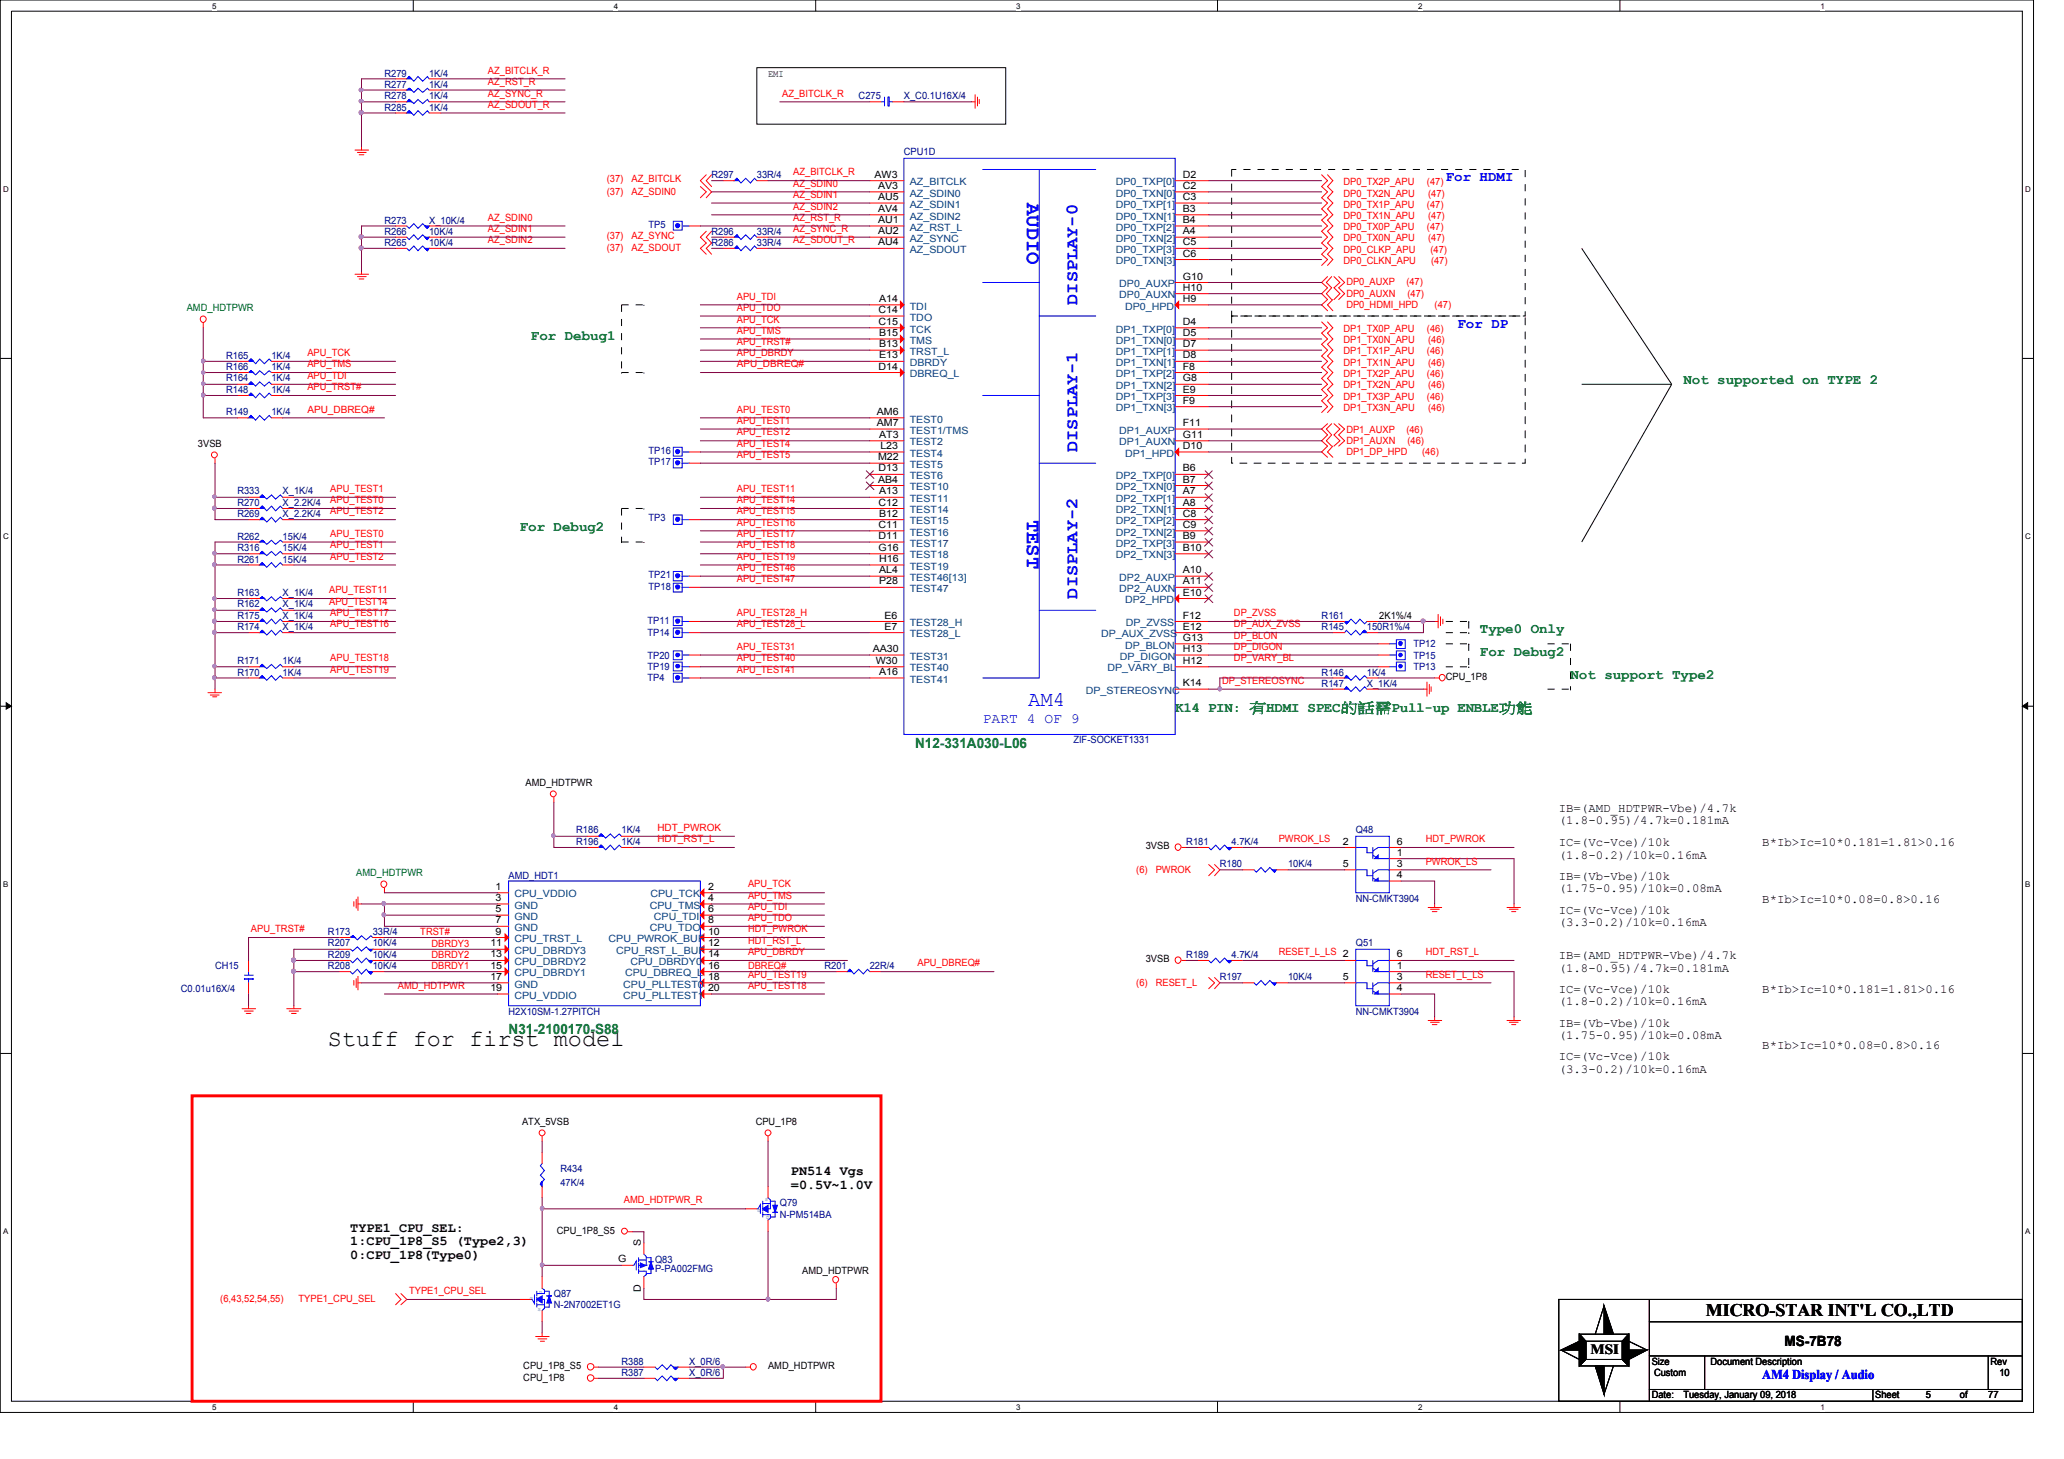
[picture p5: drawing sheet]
<svg xmlns="http://www.w3.org/2000/svg" width="297mm" height="210mm" viewBox="0 0 297 210" stroke-linecap="round" stroke-linejoin="round" font-family="sans-serif">
<defs><g id="words">
<text font-size="3.4" x="47.2" y="150.5">Stuff for first model</text>
<g font-size="3" fill="#00f">
<text x="147.8" y="29.2" transform="rotate(90 147.8 29.2)">AUDIO</text>
<text x="147.8" y="74.8" transform="rotate(90 147.8 74.8)">TEST</text>
<text x="148" y="101.6">AM4</text>
</g>
<g font-size="2.5" fill="#00f">
<text x="155.1" y="43.9" transform="rotate(-90 155.1 43.9)">DISPLAY-0</text>
<text x="155.1" y="65" transform="rotate(-90 155.1 65)">DISPLAY-1</text>
<text x="155.1" y="86.1" transform="rotate(-90 155.1 86.1)">DISPLAY-2</text>
</g>
<text font-size="2.5" x="245.5" y="189.3">MICRO-STAR INT'L CO.,LTD</text>
<g font-size="2" fill="#00f">
<text x="208.1" y="26.1">For HDMI</text>
<text x="209.8" y="47.2">For DP</text>
<text x="141.4" y="104.1">PART 4 OF 9</text>
</g>
<g font-size="2" fill="#008000">
<text x="76.4" y="48.9">For Debug1</text>
<text x="242.3" y="55.3">Not supported on TYPE 2</text>
<text x="74.8" y="76.5">For Debug2</text>
<text x="213" y="94.3">For Debug2</text>
<text x="213" y="91.1">Type0 Only</text>
<text x="226" y="97.6">Not support Type2</text>
<text x="131.7" y="107.6">N12-331A030-L06</text>
<text x="169.1" y="102.4">K14 PIN: 有HDMI SPEC的的的Pull-up ENBLE功功</text>
<text x="73.2" y="148.8">N31-2100170-S88</text>
</g>
<g font-size="2">
<text x="228.9" y="194.7">MSI</text>
<text x="256.8" y="193.7">MS-7B78</text>
</g>
<g font-size="1.9">
<text x="113.8" y="169.1">PN514 Vgs</text>
<text x="113.8" y="171">=0.5V~1.0V</text>
<text x="50.4" y="177.2">TYPE1_CPU_SEL:</text>
<text x="50.4" y="179.2">1:CPU_1P8_S5 (Type2,3)</text>
<text x="50.4" y="181.1">0:CPU_1P8(Type0)</text>
</g>
<text font-size="1.9" fill="#00f" x="253.6" y="198.4">AM4 Display / Audio</text>
<g font-size="1.8">
<text x="224.3" y="116.8">IB=(AMD_HDTPWR-Vbe)/4.7k</text>
<text x="224.3" y="118.6">(1.8-0.95)/4.7k=0.181mA</text>
<text x="224.3" y="121.8">IC=(Vc-Vce)/10k</text>
<text x="224.3" y="123.5">(1.8-0.2)/10k=0.16mA</text>
<text x="253.6" y="121.8">B*Ib&gt;Ic=10*0.181=1.81&gt;0.16</text>
<text x="224.3" y="126.6">IB=(Vb-Vbe)/10k</text>
<text x="224.3" y="128.4">(1.75-0.95)/10k=0.08mA</text>
<text x="224.3" y="131.5">IC=(Vc-Vce)/10k</text>
<text x="253.6" y="129.9">B*Ib&gt;Ic=10*0.08=0.8&gt;0.16</text>
<text x="224.3" y="133.3">(3.3-0.2)/10k=0.16mA</text>
<text x="224.3" y="138">IB=(AMD_HDTPWR-Vbe)/4.7k</text>
<text x="224.3" y="139.8">(1.8-0.95)/4.7k=0.181mA</text>
<text x="224.3" y="142.8">IC=(Vc-Vce)/10k</text>
<text x="253.6" y="142.8">B*Ib&gt;Ic=10*0.181=1.81&gt;0.16</text>
<text x="224.3" y="144.6">(1.8-0.2)/10k=0.16mA</text>
<text x="224.3" y="147.7">IB=(Vb-Vbe)/10k</text>
<text x="224.3" y="149.5">(1.75-0.95)/10k=0.08mA</text>
<text x="224.3" y="152.6">IC=(Vc-Vce)/10k</text>
<text x="224.3" y="154.3">(3.3-0.2)/10k=0.16mA</text>
<text x="253.6" y="151">B*Ib&gt;Ic=10*0.08=0.8&gt;0.16</text>
</g>
<g font-size="1.4" fill="#000080">
<text x="55.3" y="11">R279</text>
<text x="61.8" y="11">1K/4</text>
<text x="55.3" y="12.6">R277</text>
<text x="55.3" y="15.9">R285</text>
<text x="55.3" y="14.2">R278</text>
<text x="61.8" y="12.6">1K/4</text>
<text x="61.8" y="15.9">1K/4</text>
<text x="61.8" y="14.2">1K/4</text>
<text x="123.6" y="14.2">C275</text>
<text x="130.1" y="14.2">X_C0.1U16X/4</text>
<text x="130.1" y="22.4">CPU1D</text>
<text x="102.4" y="25.7">R297</text>
<text x="108.9" y="25.7">33R/4</text>
<text x="55.3" y="35.4">R265</text>
<text x="55.3" y="32.2">R273</text>
<text x="55.3" y="33.8">R266</text>
<text x="61.8" y="35.4">10K/4</text>
<text x="61.8" y="32.2">X_10K/4</text>
<text x="61.8" y="33.8">10K/4</text>
<text x="93.3" y="32.8">TP5</text>
<text x="102.4" y="33.8">R296</text>
<text x="102.4" y="35.4">R286</text>
<text x="108.9" y="33.8">33R/4</text>
<text x="108.9" y="35.4">33R/4</text>
<text x="32.6" y="53.3">R166</text>
<text x="32.6" y="51.6">R165</text>
<text x="39.1" y="53.3">1K/4</text>
<text x="39.1" y="51.6">1K/4</text>
<text x="32.6" y="54.9">R164</text>
<text x="32.6" y="56.6">R148</text>
<text x="32.6" y="59.8">R149</text>
<text x="39.1" y="54.9">1K/4</text>
<text x="39.1" y="56.6">1K/4</text>
<text x="39.1" y="59.8">1K/4</text>
<text x="93.3" y="65.3">TP16</text>
<text x="34.2" y="71.1">R333</text>
<text x="40.7" y="71.1">X_1K/4</text>
<text x="93.3" y="66.9">TP17</text>
<text x="34.2" y="74.4">R269</text>
<text x="34.2" y="72.8">R270</text>
<text x="34.2" y="77.6">R262</text>
<text x="40.7" y="74.4">X_2.2K/4</text>
<text x="40.7" y="72.8">X_2.2K/4</text>
<text x="40.7" y="77.6">15K/4</text>
<text x="93.3" y="75">TP3</text>
<text x="34.2" y="79.2">R316</text>
<text x="34.2" y="80.9">R261</text>
<text x="40.7" y="79.2">15K/4</text>
<text x="40.7" y="80.9">15K/4</text>
<text x="93.3" y="83.1">TP21</text>
<text x="34.2" y="87.4">R162</text>
<text x="34.2" y="85.8">R163</text>
<text x="34.2" y="89.1">R175</text>
<text x="40.7" y="87.4">X_1K/4</text>
<text x="40.7" y="85.8">X_1K/4</text>
<text x="40.7" y="89.1">X_1K/4</text>
<text x="93.2" y="89.8">TP11</text>
<text x="93.3" y="84.8">TP18</text>
<text x="190.2" y="89.1">R161</text>
<text x="34.2" y="90.7">R174</text>
<text x="34.2" y="95.5">R171</text>
<text x="40.7" y="90.7">X_1K/4</text>
<text x="40.7" y="95.5">1K/4</text>
<text x="93.2" y="94.7">TP20</text>
<text x="93.2" y="91.4">TP14</text>
<text x="190.2" y="90.7">R145</text>
<text x="196.7" y="90.7">150R1%/4</text>
<text x="203.4" y="94.7">TP15</text>
<text x="203.4" y="93.1">TP12</text>
<text x="34.2" y="97.2">R170</text>
<text x="40.7" y="97.2">1K/4</text>
<text x="93.2" y="98">TP4</text>
<text x="93.2" y="96.4">TP19</text>
<text x="190.2" y="98.8">R147</text>
<text x="190.2" y="97.2">R146</text>
<text x="196.7" y="98.8">X_1K/4</text>
<text x="196.7" y="97.2">1K/4</text>
<text x="203.4" y="96.4">TP13</text>
<text x="154.5" y="106.9">ZIF-SOCKET1331</text>
<text x="82.9" y="119.9">R186</text>
<text x="89.4" y="119.9">1K/4</text>
<text x="195.1" y="119.9">Q48</text>
<text x="82.9" y="121.6">R196</text>
<text x="89.4" y="121.6">1K/4</text>
<text x="170.7" y="121.6">R181</text>
<text x="175.6" y="124.8">R180</text>
<text x="177.2" y="121.6">4.7K/4</text>
<text x="185.4" y="124.8">10K/4</text>
<text x="73.2" y="126.4">AMD_HDT1</text>
<text x="195.1" y="129.7">NN-CMKT3904</text>
<text x="47.2" y="134.5">R173</text>
<text x="47.2" y="137.8">R209</text>
<text x="47.2" y="136.1">R207</text>
<text x="53.6" y="134.5">33R/4</text>
<text x="53.6" y="137.8">10K/4</text>
<text x="53.6" y="136.1">10K/4</text>
<text x="170.7" y="137.8">R189</text>
<text x="177.2" y="137.8">4.7K/4</text>
<text x="195.1" y="136.1">Q51</text>
<text x="26" y="142.7">C0.01u16X/4</text>
<text x="30.9" y="139.4">CH15</text>
<text x="47.2" y="139.4">R208</text>
<text x="53.6" y="139.4">10K/4</text>
<text x="118.7" y="139.4">R201</text>
<text x="125.2" y="139.4">22R/4</text>
<text x="175.6" y="141.1">R197</text>
<text x="185.4" y="141.1">10K/4</text>
<text x="73.2" y="146">H2X10SM-1.27PITCH</text>
<text x="195.1" y="146">NN-CMKT3904</text>
<text x="80.6" y="168.7">R434</text>
<text x="80.6" y="170.6">47K/4</text>
<text x="112.2" y="173.6">Q79</text>
<text x="112.2" y="175.2">N-PM514BA</text>
<text x="94.3" y="181.7">Q83</text>
<text x="94.3" y="183">P-PA002FMG</text>
<text x="79.7" y="186.6">Q87</text>
<text x="79.7" y="188.2">N-2N7002ET1G</text>
<text x="89.4" y="198">R387</text>
<text x="89.4" y="196.3">R388</text>
<text x="99.2" y="198">X_0R/6</text>
<text x="99.2" y="196.3">X_0R/6</text>
</g>
<g font-size="1.4" fill="#f00">
<text x="70.2" y="10.6">AZ_BITCLK_R</text>
<text x="70.2" y="13.9">AZ_SYNC_R</text>
<text x="70.2" y="15.5">AZ_SDOUT_R</text>
<text x="70.2" y="12.2">AZ_RST_R</text>
<text x="112.6" y="13.9">AZ_BITCLK_R</text>
<text x="87.3" y="28.1">(37)</text>
<text x="87.3" y="26.2">(37)</text>
<text x="90.9" y="28.1">AZ_SDIN0</text>
<text x="90.9" y="26.2">AZ_BITCLK</text>
<text x="114.2" y="26.8">AZ_SDIN0</text>
<text x="114.2" y="25.2">AZ_BITCLK_R</text>
<text x="114.2" y="28.4">AZ_SDIN1</text>
<text x="193.3" y="29.9">DP0_TX1P_APU</text>
<text x="193.3" y="26.6">DP0_TX2P_APU</text>
<text x="193.3" y="28.3">DP0_TX2N_APU</text>
<text x="205.4" y="29.9">(47)</text>
<text x="205.4" y="26.6">(47)</text>
<text x="205.5" y="28.3">(47)</text>
<text x="70.2" y="35">AZ_SDIN2</text>
<text x="70.2" y="33.4">AZ_SDIN1</text>
<text x="70.2" y="31.8">AZ_SDIN0</text>
<text x="87.3" y="34.4">(37)</text>
<text x="90.9" y="34.4">AZ_SYNC</text>
<text x="114.2" y="33.4">AZ_SYNC_R</text>
<text x="114.2" y="31.8">AZ_RST_R</text>
<text x="114.2" y="35">AZ_SDOUT_R</text>
<text x="114.2" y="30.1">AZ_SDIN2</text>
<text x="193.3" y="33.1">DP0_TX0P_APU</text>
<text x="193.3" y="34.7">DP0_TX0N_APU</text>
<text x="193.3" y="31.5">DP0_TX1N_APU</text>
<text x="205.4" y="33.1">(47)</text>
<text x="205.5" y="34.7">(47)</text>
<text x="205.5" y="31.5">(47)</text>
<text x="87.3" y="36.1">(37)</text>
<text x="90.9" y="36.1">AZ_SDOUT</text>
<text x="193.3" y="36.4">DP0_CLKP_APU</text>
<text x="193.3" y="38">DP0_CLKN_APU</text>
<text x="193.8" y="41.1">DP0_AUXP</text>
<text x="202.4" y="41.1">(47)</text>
<text x="205.9" y="36.4">(47)</text>
<text x="205.9" y="38">(47)</text>
<text x="106" y="44.7">APU_TDO</text>
<text x="106" y="46.4">APU_TCK</text>
<text x="106" y="43.1">APU_TDI</text>
<text x="193.3" y="47.8">DP1_TX0P_APU</text>
<text x="193.8" y="44.4">DP0_HDMI_HPD</text>
<text x="193.8" y="42.7">DP0_AUXN</text>
<text x="202.6" y="42.7">(47)</text>
<text x="205.4" y="47.8">(46)</text>
<text x="206.5" y="44.4">(47)</text>
<text x="44.2" y="51.2">APU_TCK</text>
<text x="44.2" y="52.8">APU_TMS</text>
<text x="106" y="51.2">APU_DBRDY</text>
<text x="106" y="52.8">APU_DBREQ#</text>
<text x="106" y="48">APU_TMS</text>
<text x="106" y="49.6">APU_TRST#</text>
<text x="193.3" y="49.4">DP1_TX0N_APU</text>
<text x="193.3" y="52.7">DP1_TX1N_APU</text>
<text x="193.3" y="51">DP1_TX1P_APU</text>
<text x="205.4" y="51">(46)</text>
<text x="205.5" y="49.4">(46)</text>
<text x="205.5" y="52.7">(46)</text>
<text x="44.2" y="54.5">APU_TDI</text>
<text x="44.2" y="56.1">APU_TRST#</text>
<text x="44.2" y="59.4">APU_DBREQ#</text>
<text x="106" y="59.4">APU_TEST0</text>
<text x="193.3" y="54.3">DP1_TX2P_APU</text>
<text x="193.3" y="57.5">DP1_TX3P_APU</text>
<text x="193.3" y="55.9">DP1_TX2N_APU</text>
<text x="193.3" y="59.1">DP1_TX3N_APU</text>
<text x="205.4" y="54.3">(46)</text>
<text x="205.4" y="57.5">(46)</text>
<text x="205.5" y="55.9">(46)</text>
<text x="205.5" y="59.1">(46)</text>
<text x="106" y="62.7">APU_TEST2</text>
<text x="106" y="64.3">APU_TEST4</text>
<text x="106" y="65.9">APU_TEST5</text>
<text x="106" y="61">APU_TEST1</text>
<text x="193.8" y="62.2">DP1_AUXP</text>
<text x="193.8" y="63.8">DP1_AUXN</text>
<text x="193.8" y="65.4">DP1_DP_HPD</text>
<text x="202.4" y="62.2">(46)</text>
<text x="202.6" y="63.8">(46)</text>
<text x="204.7" y="65.4">(46)</text>
<text x="47.5" y="70.8">APU_TEST1</text>
<text x="106" y="70.8">APU_TEST11</text>
<text x="47.5" y="77.2">APU_TEST0</text>
<text x="47.5" y="74">APU_TEST2</text>
<text x="47.5" y="72.4">APU_TEST0</text>
<text x="106" y="72.4">APU_TEST14</text>
<text x="106" y="74">APU_TEST15</text>
<text x="106" y="75.6">APU_TEST16</text>
<text x="106" y="77.2">APU_TEST17</text>
<text x="47.5" y="78.9">APU_TEST1</text>
<text x="47.5" y="80.5">APU_TEST2</text>
<text x="106" y="78.9">APU_TEST18</text>
<text x="106" y="80.5">APU_TEST19</text>
<text x="106" y="82.1">APU_TEST46</text>
<text x="106" y="83.7">APU_TEST47</text>
<text x="47.4" y="85.3">APU_TEST11</text>
<text x="47.4" y="87">APU_TEST14</text>
<text x="47.5" y="88.6">APU_TEST17</text>
<text x="106" y="88.6">APU_TEST28_H</text>
<text x="177.6" y="88.6">DP_ZVSS</text>
<text x="47.5" y="95.2">APU_TEST18</text>
<text x="47.5" y="90.3">APU_TEST16</text>
<text x="106" y="90.3">APU_TEST28_L</text>
<text x="106" y="93.5">APU_TEST31</text>
<text x="106" y="95.2">APU_TEST40</text>
<text x="177.6" y="91.9">DP_BLON</text>
<text x="177.6" y="93.5">DP_DIGON</text>
<text x="177.6" y="95.2">DP_VARY_BL</text>
<text x="177.6" y="90.3">DP_AUX_ZVSS</text>
<text x="47.5" y="96.8">APU_TEST19</text>
<text x="106" y="96.8">APU_TEST41</text>
<text x="175.9" y="98.4">DP_STEREOSYNC</text>
<text x="94.6" y="119.5">HDT_PWROK</text>
<text x="94.6" y="121.2">HDT_RST_L</text>
<text x="163.5" y="125.6">(6)</text>
<text x="166.3" y="125.6">PWROK</text>
<text x="184" y="121.2">PWROK_LS</text>
<text x="205.2" y="121.2">HDT_PWROK</text>
<text x="205.2" y="124.4">PWROK_LS</text>
<text x="107.7" y="130.9">APU_TDI</text>
<text x="107.7" y="127.7">APU_TCK</text>
<text x="107.7" y="129.3">APU_TMS</text>
<text x="36.1" y="134.1">APU_TRST#</text>
<text x="60.5" y="134.5">TRST#</text>
<text x="62.1" y="137.8">DBRDY2</text>
<text x="62.1" y="136.2">DBRDY3</text>
<text x="107.7" y="135.8">HDT_RST_L</text>
<text x="107.7" y="132.5">APU_TDO</text>
<text x="107.7" y="134.1">HDT_PWROK</text>
<text x="107.7" y="137.4">APU_DBRDY</text>
<text x="184" y="137.4">RESET_L_LS 2</text>
<text x="205.2" y="137.4">HDT_RST_L</text>
<text x="57.3" y="142.2">AMD_HDTPWR</text>
<text x="62.1" y="139.4">DBRDY1</text>
<text x="107.7" y="142.2">APU_TEST18</text>
<text x="107.7" y="140.6">APU_TEST19</text>
<text x="107.7" y="139.4">DBREQ#</text>
<text x="132" y="139">APU_DBREQ#</text>
<text x="163.5" y="141.9">(6)</text>
<text x="166.3" y="141.9">RESET_L</text>
<text x="205.2" y="140.6">RESET_L_LS</text>
<text x="89.8" y="173.1">AMD_HDTPWR_R</text>
<text x="31.7" y="187.4">(6,43,52,54,55)</text>
<text x="43" y="187.4">TYPE1_CPU_SEL</text>
<text x="58.9" y="186.2">TYPE1_CPU_SEL</text>
</g>
<g font-size="1.4">
<text x="110.5" y="11">EMI</text>
<text x="125.9" y="25.6">AW3</text>
<text x="126.4" y="27.2">AV3</text>
<text x="126.4" y="28.8">AU5</text>
<text x="170.2" y="25.6">D2</text>
<text x="170.2" y="27.2">C2</text>
<text x="170.2" y="28.8">C3</text>
<text x="126.4" y="30.5">AV4</text>
<text x="126.4" y="32.1">AU1</text>
<text x="126.4" y="33.7">AU2</text>
<text x="126.4" y="35.3">AU4</text>
<text x="170.2" y="30.5">B3</text>
<text x="170.2" y="32.1">B4</text>
<text x="170.2" y="33.7">A4</text>
<text x="170.2" y="35.3">C5</text>
<text x="170.2" y="36.9">C6</text>
<text x="170.2" y="40.2">G10</text>
<text x="170.2" y="41.8">H10</text>
<text x="126.4" y="45">C14</text>
<text x="126.4" y="46.7">C15</text>
<text x="126.5" y="43.4">A14</text>
<text x="170.2" y="46.7">D4</text>
<text x="170.2" y="43.4">H9</text>
<text x="126.4" y="53.2">D14</text>
<text x="126.5" y="48.3">B15</text>
<text x="126.5" y="50">B13</text>
<text x="126.5" y="51.6">E13</text>
<text x="170.2" y="48.3">D5</text>
<text x="170.2" y="50">D7</text>
<text x="170.2" y="51.6">D8</text>
<text x="170.2" y="53.2">F8</text>
<text x="126.2" y="59.7">AM6</text>
<text x="170.2" y="54.9">G8</text>
<text x="170.2" y="56.5">E9</text>
<text x="170.2" y="58.1">F9</text>
<text x="28.5" y="64.3">3VSB</text>
<text x="126.2" y="61.3">AM7</text>
<text x="126.5" y="63">AT3</text>
<text x="126.7" y="64.6">L23</text>
<text x="170.2" y="64.6">D10</text>
<text x="170.2" y="61.3">F11</text>
<text x="170.2" y="63">G11</text>
<text x="126.4" y="66.2">M22</text>
<text x="126.4" y="69.4">AB4</text>
<text x="126.4" y="67.8">D13</text>
<text x="126.5" y="71.1">A13</text>
<text x="170.2" y="67.8">B6</text>
<text x="170.2" y="69.4">B7</text>
<text x="170.2" y="71.1">A7</text>
<text x="126.4" y="72.7">C12</text>
<text x="126.4" y="75.9">C11</text>
<text x="126.4" y="77.6">D11</text>
<text x="126.5" y="74.3">B12</text>
<text x="170.2" y="72.7">A8</text>
<text x="170.2" y="74.3">C8</text>
<text x="170.2" y="75.9">C9</text>
<text x="170.2" y="77.6">B9</text>
<text x="126.4" y="79.2">G16</text>
<text x="126.5" y="80.9">H16</text>
<text x="126.5" y="82.5">AL4</text>
<text x="170.2" y="79.2">B10</text>
<text x="170.2" y="82.5">A10</text>
<text x="126.5" y="84.1">P28</text>
<text x="127.3" y="89">E6</text>
<text x="170.2" y="85.7">E10</text>
<text x="170.2" y="89">F12</text>
<text x="170.2" y="84.1">A11</text>
<text x="198.5" y="89.1">2K1%/4</text>
<text x="125.6" y="93.8">AA30</text>
<text x="126" y="95.5">W30</text>
<text x="127.3" y="90.6">E7</text>
<text x="170.2" y="90.6">E12</text>
<text x="170.2" y="93.8">H13</text>
<text x="170.2" y="92.2">G13</text>
<text x="170.2" y="95.5">H12</text>
<text x="126.5" y="97.1">A16</text>
<text x="170.2" y="98.7">K14</text>
<text x="208.1" y="97.8">CPU_1P8</text>
<text x="75.6" y="113.1">AMD_HDTPWR</text>
<text x="164.9" y="122.2">3VSB</text>
<text x="193.2" y="124.7">5</text>
<text x="193.2" y="121.5">2</text>
<text x="201" y="121.5">6</text>
<text x="201" y="123.1">1</text>
<text x="201" y="124.7">3</text>
<text x="71.3" y="128">1</text>
<text x="71.3" y="129.6">3</text>
<text x="71.3" y="131.2">5</text>
<text x="101.9" y="129.6">4</text>
<text x="101.9" y="131.2">6</text>
<text x="101.9" y="128">2</text>
<text x="201" y="126.3">4</text>
<text x="70.6" y="136.1">11</text>
<text x="70.6" y="137.8">13</text>
<text x="71.3" y="132.8">7</text>
<text x="71.3" y="134.5">9</text>
<text x="101.9" y="134.5">10</text>
<text x="101.9" y="137.8">14</text>
<text x="101.9" y="136.1">12</text>
<text x="101.9" y="132.8">8</text>
<text x="201" y="137.8">6</text>
<text x="70.6" y="139.4">15</text>
<text x="70.6" y="141">17</text>
<text x="70.6" y="142.6">19</text>
<text x="101.9" y="141">18</text>
<text x="101.9" y="142.6">20</text>
<text x="101.9" y="139.4">16</text>
<text x="164.9" y="138.4">3VSB</text>
<text x="193.2" y="141">5</text>
<text x="201" y="142.6">4</text>
<text x="201" y="139.4">1</text>
<text x="201" y="141">3</text>
<text x="75.1" y="161.9">ATX_5VSB</text>
<text x="108.8" y="161.9">CPU_1P8</text>
<text x="80.1" y="177.5">CPU_1P8_S5</text>
<text x="92.2" y="179.3" transform="rotate(-90 92.2 179.3)">S</text>
<text x="88.9" y="181.6">G</text>
<text x="92.2" y="185.8" transform="rotate(-90 92.2 185.8)">D</text>
<text x="115.4" y="183.3">AMD_HDTPWR</text>
<text x="75.3" y="196.9">CPU_1P8_S5</text>
<text x="110.5" y="196.9">AMD_HDTPWR</text>
<text x="237.7" y="196.3">Size</text>
<text x="238" y="198">Custom</text>
<text x="246.2" y="196.3">Document Description</text>
<text x="286.5" y="196.3">Rev</text>
<text x="287.7" y="198">10</text>
<text x="75.3" y="198.6">CPU_1P8</text>
<text x="237.7" y="201.2">Date:</text>
<text x="242.3" y="201.2">Tuesday, January 09, 2018</text>
<text x="269.9" y="201.2">Sheet</text>
<text x="277.2" y="201.2">5</text>
<text x="282.1" y="201.2">of</text>
<text x="286.1" y="201.2">77</text>
</g>
<g font-size="1.4" fill="#004080">
<text x="130.9" y="26.7">AZ_BITCLK</text>
<text x="130.9" y="28.3">AZ_SDIN0</text>
<text x="130.9" y="29.9">AZ_SDIN1</text>
<text x="160.6" y="26.7">DP0_TXP[0]</text>
<text x="160.6" y="28.3">DP0_TXN[0]</text>
<text x="160.6" y="29.9">DP0_TXP[1]</text>
<text x="130.9" y="31.6">AZ_SDIN2</text>
<text x="130.9" y="33.2">AZ_RST_L</text>
<text x="130.9" y="34.8">AZ_SYNC</text>
<text x="160.6" y="31.6">DP0_TXN[1]</text>
<text x="160.6" y="33.2">DP0_TXP[2]</text>
<text x="160.6" y="34.8">DP0_TXN[2]</text>
<text x="130.9" y="36.4">AZ_SDOUT</text>
<text x="160.6" y="36.4">DP0_TXP[3]</text>
<text x="160.6" y="38">DP0_TXN[3]</text>
<text x="161.1" y="41.3">DP0_AUXP</text>
<text x="130.9" y="44.5">TDI</text>
<text x="130.9" y="46.1">TDO</text>
<text x="130.9" y="47.8">TCK</text>
<text x="160.6" y="47.8">DP1_TXP[0]</text>
<text x="161.1" y="42.9">DP0_AUXN</text>
<text x="161.9" y="44.5">DP0_HPD</text>
<text x="130.9" y="49.4">TMS</text>
<text x="130.9" y="51.1">TRST_L</text>
<text x="130.9" y="52.7">DBRDY</text>
<text x="160.6" y="49.4">DP1_TXN[0]</text>
<text x="160.6" y="51.1">DP1_TXP[1]</text>
<text x="160.6" y="52.7">DP1_TXN[1]</text>
<text x="130.9" y="54.3">DBREQ_L</text>
<text x="160.6" y="54.3">DP1_TXP[2]</text>
<text x="160.6" y="56">DP1_TXN[2]</text>
<text x="160.6" y="57.6">DP1_TXP[3]</text>
<text x="160.6" y="59.2">DP1_TXN[3]</text>
<text x="130.9" y="60.8">TEST0</text>
<text x="130.9" y="62.4">TEST1/TMS</text>
<text x="130.9" y="64.1">TEST2</text>
<text x="130.9" y="65.7">TEST4</text>
<text x="161.1" y="62.4">DP1_AUXP</text>
<text x="161.1" y="64.1">DP1_AUXN</text>
<text x="161.9" y="65.7">DP1_HPD</text>
<text x="130.9" y="67.3">TEST5</text>
<text x="130.9" y="68.9">TEST6</text>
<text x="130.9" y="70.5">TEST10</text>
<text x="160.6" y="68.9">DP2_TXP[0]</text>
<text x="160.6" y="70.5">DP2_TXN[0]</text>
<text x="130.9" y="72.2">TEST11</text>
<text x="130.9" y="73.8">TEST14</text>
<text x="130.9" y="75.4">TEST15</text>
<text x="130.9" y="77">TEST16</text>
<text x="160.6" y="72.2">DP2_TXP[1]</text>
<text x="160.6" y="73.8">DP2_TXN[1]</text>
<text x="160.6" y="75.4">DP2_TXP[2]</text>
<text x="160.6" y="77">DP2_TXN[2]</text>
<text x="130.9" y="78.7">TEST17</text>
<text x="130.9" y="80.3">TEST18</text>
<text x="130.9" y="82">TEST19</text>
<text x="130.9" y="83.6">TEST46[13]</text>
<text x="160.6" y="78.7">DP2_TXP[3]</text>
<text x="160.6" y="80.3">DP2_TXN[3]</text>
<text x="161.1" y="83.6">DP2_AUXP</text>
<text x="130.9" y="85.2">TEST47</text>
<text x="161.1" y="85.2">DP2_AUXN</text>
<text x="161.9" y="86.8">DP2_HPD</text>
<text x="130.9" y="90.1">TEST28_H</text>
<text x="130.9" y="91.7">TEST28_L</text>
<text x="130.9" y="94.9">TEST31</text>
<text x="158.5" y="91.7">DP_AUX_ZVSS</text>
<text x="161.2" y="94.9">DP_DIGON</text>
<text x="161.9" y="93.3">DP_BLON</text>
<text x="162" y="90.1">DP_ZVSS</text>
<text x="130.9" y="96.6">TEST40</text>
<text x="130.9" y="98.2">TEST41</text>
<text x="156.2" y="99.8">DP_STEREOSYNC</text>
<text x="159.4" y="96.6">DP_VARY_BL</text>
<text x="74" y="129.1">CPU_VDDIO</text>
<text x="74" y="130.7">GND</text>
<text x="93.5" y="130.7">CPU_TMS</text>
<text x="93.6" y="129.1">CPU_TCK</text>
<text x="74" y="132.3">GND</text>
<text x="74" y="133.9">GND</text>
<text x="74" y="135.6">CPU_TRST_L</text>
<text x="74" y="137.2">CPU_DBRDY3</text>
<text x="87.6" y="135.6">CPU_PWROK_BUF</text>
<text x="88.7" y="137.2">CPU_RST_L_BUF</text>
<text x="93.5" y="133.9">CPU_TDO</text>
<text x="94.1" y="132.3">CPU_TDI</text>
<text x="74" y="138.9">CPU_DBRDY2</text>
<text x="74" y="140.5">CPU_DBRDY1</text>
<text x="74" y="142.1">GND</text>
<text x="74" y="143.7">CPU_VDDIO</text>
<text x="89.7" y="142.1">CPU_PLLTEST0</text>
<text x="89.7" y="143.7">CPU_PLLTEST1</text>
<text x="90" y="140.5">CPU_DBREQ_L</text>
<text x="90.7" y="138.9">CPU_DBRDY0</text>
</g>
<g font-size="1.4" fill="#008000">
<text x="26.9" y="44.8">AMD_HDTPWR</text>
<text x="51.3" y="126.1">AMD_HDTPWR</text>
</g>
<g font-size="1.1">
<text x="30.5" y="1.3">5</text>
<text x="88.3" y="1.3">4</text>
<text x="146.3" y="1.3">3</text>
<text x="204.1" y="1.3">2</text>
<text x="262" y="1.3">1</text>
<text x=".5" y="27.6">D</text>
<text x="291.5" y="27.6">D</text>
<text x=".5" y="77.6">C</text>
<text x="291.5" y="77.6">C</text>
<text x=".5" y="127.6">B</text>
<text x="291.5" y="127.6">B</text>
<text x=".5" y="177.5">A</text>
<text x="291.5" y="177.5">A</text>
<text x="30.5" y="202.9">5</text>
<text x="88.3" y="202.9">4</text>
<text x="146.3" y="202.9">3</text>
<text x="204.1" y="202.9">2</text>
<text x="262" y="202.9">1</text>
</g>
<g font-size=".8" fill="#00f">
<text x="109.4" y="174" transform="rotate(180 109.4 174)">G</text>
<text x="110.5" y="172.4" transform="rotate(180 110.5 172.4)">S</text>
<text x="110.7" y="174.9" transform="rotate(180 110.7 174.9)">D</text>
<text x="76.2" y="187">G</text>
<text x="77.4" y="188.6">S</text>
<text x="77.6" y="186.1">D</text>
</g>
</g></defs>
<path d="M0 0h292.7v203.2h-292.7zM1.6 1.6h289.4v200h-289.4z" fill="none" stroke="#000" stroke-width=".14"/>
<g fill="#fff">
<path d="M30.5 .3h.6v1.2h-.6z"/>
<path d="M30.5 201.8h.6v1.3h-.6z"/>
</g>
<path d="M59.5 0v1.6M59.5 201.6v1.6" fill="none" stroke="#000" stroke-width=".14"/>
<g fill="#fff">
<path d="M88.3 .3h.6v1.2h-.6z"/>
<path d="M88.3 201.8h.6v1.3h-.6z"/>
</g>
<path d="M117.4 0v1.6M117.4 201.6v1.6" fill="none" stroke="#000" stroke-width=".14"/>
<g fill="#fff">
<path d="M146.3 .3h.6v1.2h-.6z"/>
<path d="M146.3 201.8h.6v1.3h-.6z"/>
</g>
<path d="M175.2 0v1.6M175.2 201.6v1.6" fill="none" stroke="#000" stroke-width=".14"/>
<g fill="#fff">
<path d="M204.1 .3h.6v1.2h-.6z"/>
<path d="M204.1 201.8h.6v1.3h-.6z"/>
</g>
<path d="M233.1 0v1.6M233.1 201.6v1.6" fill="none" stroke="#000" stroke-width=".14"/>
<g fill="#fff">
<path d="M262 .3h.6v1.2h-.6z"/>
<path d="M262 201.8h.6v1.3h-.6z"/>
<path d="M.5 26.6h.7v1.3h-.7z"/>
<path d="M291.5 26.6h.7v1.3h-.7z"/>
<path d="M.5 76.5h.7v1.3h-.7z"/>
<path d="M291.5 76.5h.7v1.3h-.7z"/>
</g>
<path d="M0 51.6h1.6M291 51.6h1.7" fill="none" stroke="#000" stroke-width=".14"/>
<g fill="#fff">
<path d="M.5 126.6h.6v1.2h-.6z"/>
<path d="M291.5 126.6h.6v1.2h-.6z"/>
</g>
<path d="M0 101.6h1.6M.9 101.1l.7 .5-.7 .4zM291 101.6l.8-.5v.9zM291 101.6h1.7" fill="none" stroke="#000" stroke-width=".14"/>
<path d="M.9 101.1l.7 .5-.7 .4zM291 101.6l.8-.5v.9z" fill="#000"/>
<g fill="#fff">
<path d="M.5 176.5h.6v1.3h-.6z"/>
<path d="M291.5 176.5h.6v1.3h-.6z"/>
</g>
<g fill="none" stroke="#000" stroke-width=".14">
<path d="M108.9 9.7h35.8v8.2h-35.8zM227.6 35.7l13 19.6M227.6 55.3h13M240.6 55.3l-13 22.7M0 151.6h1.6M291 151.6h1.7M224.3 186.9h66.7v14.7h-66.7zM224.7 194.2l2.6 1.4M224.7 194.2l2.6-1.2v1.2zM227.3 191.9h7.1v4.6h-7.1zM227.3 191.9l.9 1.1v2.6l-.9 .9zM227.3 191.9l.9 1.1"/>
<path d="M228.2 193h5.3v2.6h-5.3zM228.2 195.6l-.9 .9M229.6 196.5h1.2v4.1zM230.8 187.9l1.4 4h-1.4zM230.8 187.9l-1.2 4M232.2 196.5l-1.4 4.1M233.5 195.6l.9 .9M234.4 191.9v4.6l-.9-.9v-2.6zM234.4 191.9l-.9 1.1M234.4 194.2h2.6l-2.6 1.4zM234.4 193l2.6 1.2M237.4 199.9h53.6"/>
<path d="M237.4 195.1h53.6M237.4 190.2h53.6M237.4 186.9v14.7M245.3 195.1v4.8M269.5 199.9v1.7M286.1 195.1v4.8"/>
</g>
<g fill="none" stroke="#000" stroke-width=".14" stroke-dasharray="1 1 1 1 1 1 1 1" stroke-linecap="butt">
<path d="M177.3 24.4h42.2v21.1h-42.2zM89.4 43.9h3.3M89.4 43.9v9.7M89.4 53.6h3.3M89.4 73.2h3.3M89.4 73.2v4.8M89.4 78h3.3M208.1 92.6h3.3M208.1 95.9h3.3M208.1 89.4h3.3M208.1 91h3.3M211.4 92.6v3.3"/>
<path d="M211.4 89.4v1.6M222.7 92.6h3.3M222.7 99.1h3.3M226 92.6v6.5"/>
</g>
<path d="M27.6 157.7h99.2v43.9h-99.2z" fill="none" stroke="#f00" stroke-width=".42"/>
<path d="M177.3 45.5h42.2v21.1h-42.2z" fill="none" stroke="#000" stroke-width=".14" stroke-dasharray="1 1 1 1 1 1 1 1"/>
<g fill="none" stroke="#f00" stroke-width=".14">
<path d="M139.8 14.6h.5M140.3 13.6v2M140.7 14v1.2M140.9 14.3v.6M51.1 39.5h1.9M51.1 21.6h1.9M51.4 39.8h1.3M51.4 21.9h1.3M51.7 22.3h.7M52 39v.5M52 21.1v.5M100.8 26.8l.8 .8-.8 .8"/>
<path d="M101.6 33.3l-.8 .8 .8 .9-.8 .7 .8 .9M101.6 25.1l-.8 .9 1.6 1.6-.8 .8M102.4 33.3l-.8 .8 .8 .9-.8 .7 .8 .9M102.4 25.1l-.8 .9 .8 .8M190.2 25.1l.9 .9-.9 .8 .9 .8-.9 .8 .9 .8-.9 .9 .9 .8-.9 .8 .9 .8-.9 .8 .9 .8-.9 .9 .9 .7-.9 .9 .9 .7-.9 .9M191.1 25.1l.7 .9-.7 .8 .7 .8-.7 .8 .7 .8-.7 .9 .7 .8-.7 .8 .7 .8-.7 .8 .7 .8-.7 .9 .7 .7-.7 .9 .7 .7-.7 .9M191.1 39.8l-.9 .8 .9 .8-.9 .8 .9 .9-.9 .8 .9 .8M191.6 39.8l-.7 .8 .7 .8-.7 .8 .7 .9M192 39.8l.8 .8-.8 .8 .8 .8-.8 .9M192.7 39.8l.8 .8-.8 .8 .8 .8-.8 .9M29.2 46.5v.7M51.7 40.1h.7"/>
<path d="M190.2 46.3l.9 .9-.9 .7 .9 .9-.9 .7 .9 .9-.9 .8 .9 .8-.9 .8 .9 .8-.9 .8 .9 .9-.9 .8 .9 .8-.9 .8 .9 .8-.9 .9M191.1 46.3l.7 .9-.7 .7 .7 .9-.7 .7 .7 .9-.7 .8 .7 .8-.7 .8 .7 .8-.7 .8 .7 .9-.7 .8 .7 .8-.7 .8 .7 .8-.7 .9M191.8 43.1l-.7 .8 .7 .8M30.9 66v.6M191.1 61l-.9 .7 .9 .9-.9 .8 .9 .8-.9 .8 .9 .8M191.6 61l-.7 .7 .7 .9-.7 .8 .7 .8M191.8 64.2l-.7 .8 .7 .8M192 61l.8 .7-.8 .9 .8 .8-.8 .8M192.7 61l.8 .7-.8 .9 .8 .8-.8 .8M29.9 99.7h2M30.3 100h1.2M30.9 99.1v.6"/>
<path d="M204.9 99.1h.5M205.4 98.1v2.1M205.7 98.5v1.3M206 98.8v.7M206.5 97.5h.6M206.5 89.4h.5M207 88.4v1.9M207.3 88.7v1.3M207.6 89.1v.6M30.6 100.2h.6M79.7 114.7v.7M50.9 129.7v.7"/>
<path d="M51.3 129.4v1.2M51.5 129v2M51.5 130.1h.5M55.3 127.8v.6M170.1 138.2h.6M170.1 121.9h.6M173.9 124.4l.9 .7-.9 .9M174.8 124.4l.8 .7-.8 .9M205.5 130.6h2M205.9 130.8h1.2M206.1 131.2h.7M206.5 130.1v.5"/>
<path d="M216.9 130.6h1.9M217.2 130.8h1.3M217.6 131.2h.5M217.9 130.1v.5M34.8 145.1h2M35.2 145.5h1.2M35.4 145.8h.7M35.8 144.7v.4M41.3 145.1h2M41.6 145.5h1.4M41.9 145.8h.7M42.3 144.7v.4"/>
<path d="M50.9 141.1v.6M51.3 140.8v1.3M51.5 140.5v1.9M51.5 141.4h.5M173.9 140.6l.9 .8-.9 .8M174.8 140.6l.8 .8-.8 .8M205.5 146.8h2M205.9 147.1h1.2M206.1 147.4h.7M206.5 146.3v.5M216.9 146.8h1.9M217.2 147.1h1.3"/>
<path d="M217.6 147.4h.5M217.9 146.3v.5M78 163.5v.7M90.4 177.2h.7M110.5 163.5v.7M56.9 186.1l.8 .8-.8 .8M57.7 186.1l.8 .8-.8 .8M77.1 192.3h1.9M77.4 192.6h1.3M77.8 193h.6M78 191.8v.5M85.6 196.7h.5"/>
<path d="M85.6 198.3h.5M107.3 196.7h.7M120.4 184.7v.6"/>
<circle cx="29.2" cy="45.9" r=".45"/>
<circle cx="30.9" cy="65.4" r=".42"/>
<circle cx="207.5" cy="97.5" r=".45"/>
<circle cx="79.6" cy="114.2" r=".42"/>
<circle cx="55.2" cy="127.2" r=".45"/>
<circle cx="169.5" cy="138.1" r=".45"/>
<circle cx="169.5" cy="121.9" r=".45"/>
<circle cx="78" cy="163" r=".42"/>
<circle cx="89.9" cy="177.1" r=".42"/>
<circle cx="110.5" cy="163" r=".42"/>
<circle cx="85" cy="198.2" r=".48"/>
<circle cx="85" cy="196.6" r=".48"/>
<circle cx="108.4" cy="196.6" r=".45"/>
<circle cx="120.2" cy="184.1" r=".45"/>
</g>
<g fill="#000">
<path d="M224.7 194.2l2.6-1.2v1.2zM230.8 187.9l1.4 4h-1.4zM234.4 194.2h2.6l-2.6 1.4zM229.6 196.5h1.2v4.1z"/>
<path d="M227.3 191.9l.9 1.1v2.6l-.9 .9z" fill-rule="evenodd"/>
<path d="M227.3 191.9l.9 1.1v2.6l-.9 .9z" fill-rule="evenodd"/>
<path d="M227.3 191.9l.9 1.1v2.6l-.9 .9z" fill-rule="evenodd"/>
<path d="M234.4 191.9v4.6l-.9-.9v-2.6z" fill-rule="evenodd"/>
<path d="M234.4 191.9v4.6l-.9-.9v-2.6z" fill-rule="evenodd"/>
<path d="M234.4 191.9v4.6l-.9-.9v-2.6z" fill-rule="evenodd"/>
</g>
<path d="M50.4 134.9l.4-.3 .6 .6 .6-.6 .7 .6 .7-.6 .2 .3" fill="none" stroke="#00f" stroke-width=".14"/>
<path d="M50.4 134.9l.4-.3 .3 .3-.3-.3 .3 .3z" fill-rule="evenodd" fill="#00f"/>
<path d="M37.4 74.8l.3-.4 .7 .7 .7-.7 .6 .7 .6-.7 .4 .4M50.4 134.9l.4-.3 .3 .3-.3-.3 .3 .3z" fill="none" stroke="#00f" stroke-width=".14"/>
<path d="M48.8 134.9h1.6M53.6 134.9h1.7" fill="none" stroke="#f00" stroke-width=".14"/>
<path d="M37.7 74.4l.4 .4h-.7l.3-.4 .4 .4z" fill-rule="evenodd" fill="#00f"/>
<path d="M105.7 26l.3-.3 .6 .6 .7-.6 .7 .6 .6-.6 .3 .3M37.7 74.4l.4 .4h-.7l.3-.4 .4 .4z" fill="none" stroke="#00f" stroke-width=".14"/>
<path d="M35.8 74.8h1.6M40.7 74.8h1.6" fill="none" stroke="#f00" stroke-width=".14"/>
<path d="M106 25.7l.3 .3h-.6l.3-.3 .3 .3z" fill-rule="evenodd" fill="#00f"/>
<path d="M58.5 13l.4-.3 .7 .6 .6-.6 .6 .6 .7-.6 .3 .3M106 25.7l.3 .3h-.6l.3-.3 .3 .3z" fill="none" stroke="#00f" stroke-width=".14"/>
<path d="M104.1 26h1.6M108.9 26h1.6" fill="none" stroke="#f00" stroke-width=".14"/>
<path d="M58.5 13l.4-.3 .3 .3-.3-.3 .3 .3z" fill-rule="evenodd" fill="#00f"/>
<path d="M58.5 13l.4-.3 .3 .3-.3-.3 .3 .3zM37.4 91l.3-.3 .7 .7 .7-.7 .6 .7 .6-.7 .4 .3" fill="none" stroke="#00f" stroke-width=".14"/>
<path d="M56.9 13h1.6M61.8 13h1.7" fill="none" stroke="#f00" stroke-width=".14"/>
<path d="M37.4 91l.3-.3 .4 .3-.4-.3 .4 .3z" fill-rule="evenodd" fill="#00f"/>
<path d="M37.4 91l.3-.3 .4 .3-.4-.3 .4 .3zM173.9 121.9l.4 .4 .7-.7 .6 .7 .6-.7 .7 .7 .4-.4" fill="none" stroke="#00f" stroke-width=".14"/>
<path d="M35.8 91h1.6M40.7 91h1.6" fill="none" stroke="#f00" stroke-width=".14"/>
<path d="M176.6 121.9h.7l-.4 .4z" fill-rule="evenodd" fill="#00f"/>
<path d="M86.1 120.3l.4-.3 .7 .6 .6-.6 .6 .6 .7-.6 .3 .3M176.6 121.9h.7l-.4 .4z" fill="none" stroke="#00f" stroke-width=".14"/>
<path d="M172.3 121.9h1.6M177.3 121.9h1.6" fill="none" stroke="#f00" stroke-width=".14"/>
<path d="M86.1 120.3l.4-.3 .3 .3-.3-.3 .3 .3z" fill-rule="evenodd" fill="#00f"/>
<path d="M37.4 71.5l.3-.3 .7 .6 .7-.6 .6 .6 .6-.6 .4 .3M86.1 120.3l.4-.3 .3 .3-.3-.3 .3 .3z" fill="none" stroke="#00f" stroke-width=".14"/>
<path d="M84.5 120.3h1.6M89.4 120.3h1.7" fill="none" stroke="#f00" stroke-width=".14"/>
<path d="M37.4 71.5l.3-.3 .4 .3-.4-.3 .4 .3z" fill-rule="evenodd" fill="#00f"/>
<path d="M37.4 71.5l.3-.3 .4 .3-.4-.3 .4 .3zM193.5 99.1l.3-.3 .6 .7 .7-.7 .6 .7 .7-.7 .3 .3" fill="none" stroke="#00f" stroke-width=".14"/>
<path d="M35.8 71.5h1.6M40.7 71.5h1.6" fill="none" stroke="#f00" stroke-width=".14"/>
<path d="M193.8 98.8l.3 .3h-.6l.3-.3 .3 .3z" fill-rule="evenodd" fill="#00f"/>
<path d="M37.4 95.9l.3-.3 .7 .6 .7-.6 .6 .6 .6-.6 .4 .3M193.8 98.8l.3 .3h-.6l.3-.3 .3 .3z" fill="none" stroke="#00f" stroke-width=".14"/>
<path d="M191.8 99.1h1.7M196.7 99.1h1.6" fill="none" stroke="#f00" stroke-width=".14"/>
<path d="M37.4 95.9l.3-.3 .4 .3-.4-.3 .4 .3z" fill-rule="evenodd" fill="#00f"/>
<path d="M58.5 35.7l.4 .4 .7-.7 .6 .7 .6-.7 .7 .7 .3-.4M37.4 95.9l.3-.3 .4 .3-.4-.3 .4 .3z" fill="none" stroke="#00f" stroke-width=".14"/>
<path d="M35.8 95.9h1.6M40.7 95.9h1.6" fill="none" stroke="#f00" stroke-width=".14"/>
<path d="M61.2 35.7h.6l-.3 .4z" fill-rule="evenodd" fill="#00f"/>
<path d="M61.2 35.7h.6l-.3 .4zM196.7 138.9h.9M197.6 138.2v1.6M198.3 139.8h1.6M199.9 138.2h-1.6l-.7 .5M196.7 142.2h.9M197.6 141.4v1.6M198.3 141.4l-.7 .5" fill="none" stroke="#00f" stroke-width=".14"/>
<path d="M56.9 35.7h1.6M61.8 35.7h1.7" fill="none" stroke="#f00" stroke-width=".14"/>
<path d="M197.8 139.8l.5-.5v.5z" fill-rule="evenodd" fill="#00f"/>
<path d="M197.8 139.8l.5-.5v.5z" fill="none" stroke="#00f" stroke-width=".14"/>
<path d="M197.8 143l.5-.4v.4z" fill-rule="evenodd" fill="#00f"/>
<path d="M58.5 32.5l.4 .4 .7-.7 .6 .7 .6-.7 .7 .7 .3-.4M195.1 136.6h4.8v8.1h-4.8zM195.1 138.2h1.6v.7M197.6 139.3l.7 .5M195.1 141.4h1.6v.8M197.6 142.6l.7 .4h1.6M197.8 143l.5-.4v.4zM198.3 141.4h1.6" fill="none" stroke="#00f" stroke-width=".14"/>
<path d="M193.5 138.2h1.6M199.9 138.2h1.7M199.9 139.8h1.7M193.5 141.4h1.6M199.9 143h1.7M199.9 141.4h1.7" fill="none" stroke="#f00" stroke-width=".14"/>
<path d="M61.2 32.5h.6l-.3 .4z" fill-rule="evenodd" fill="#00f"/>
<path d="M58.5 16.3l.4-.4 .7 .7 .6-.7 .6 .7 .7-.7 .3 .4M61.2 32.5h.6l-.3 .4z" fill="none" stroke="#00f" stroke-width=".14"/>
<path d="M56.9 32.5h1.6M61.8 32.5h1.7" fill="none" stroke="#f00" stroke-width=".14"/>
<path d="M58.9 15.9l.3 .4h-.7l.4-.4 .3 .4z" fill-rule="evenodd" fill="#00f"/>
<path d="M58.9 15.9l.3 .4h-.7l.4-.4 .3 .4zM196.7 122.7h.9M196.7 126h.9M197.6 121.9v1.6M197.6 125.1v1.6M198.3 125.1l-.7 .5M198.3 123.5h1.6M199.9 121.9h-1.6l-.7 .5" fill="none" stroke="#00f" stroke-width=".14"/>
<path d="M56.9 16.3h1.6M61.8 16.3h1.7" fill="none" stroke="#f00" stroke-width=".14"/>
<path d="M197.8 123.5l.5-.5v.5z" fill-rule="evenodd" fill="#00f"/>
<path d="M197.8 123.5l.5-.5v.5z" fill="none" stroke="#00f" stroke-width=".14"/>
<path d="M197.8 126.7l.5-.4v.4z" fill-rule="evenodd" fill="#00f"/>
<path d="M122 139.8l.3-.4 .6 .7 .7-.7 .6 .7 .6-.7 .4 .4M195.1 120.3h4.8v8.1h-4.8zM195.1 121.9h1.6v.8M195.1 125.1h1.6v.9M197.6 123l.7 .5M197.6 126.3l.7 .4h1.6M197.8 126.7l.5-.4v.4zM198.3 125.1h1.6" fill="none" stroke="#00f" stroke-width=".14"/>
<path d="M193.5 125.1h1.6M193.5 121.9h1.6M199.9 126.7h1.7M199.9 121.9h1.7M199.9 123.5h1.7M199.9 125.1h1.7" fill="none" stroke="#f00" stroke-width=".14"/>
<path d="M122.3 139.4l.3 .4h-.6l.3-.4 .3 .4z" fill-rule="evenodd" fill="#00f"/>
<path d="M122.3 139.4l.3 .4h-.6l.3-.4 .3 .4z" fill="none" stroke="#00f" stroke-width=".14"/>
<path d="M120.4 139.8h1.6M125.2 139.8h1.6" fill="none" stroke="#f00" stroke-width=".14"/>
<circle cx="97.5" cy="65" r=".31" fill="#00f"/>
<g fill="none" stroke="#00f" stroke-width=".14">
<path d="M96.9 64.3h1.3v1.3h-1.3zM98.2 65h1"/>
<circle cx="97.5" cy="65" r=".31"/>
</g>
<path d="M99.2 65h1.6" fill="none" stroke="#f00" stroke-width=".14"/>
<circle cx="97.5" cy="94.3" r=".28" fill="#00f"/>
<g fill="none" stroke="#00f" stroke-width=".14">
<path d="M35.8 53.6l.3-.3 .7 .6 .6-.6 .7 .6 .6-.6 .4 .3M96.9 93.6h1.3v1.3h-1.3zM98.2 94.2h1"/>
<circle cx="97.5" cy="94.3" r=".28"/>
</g>
<path d="M99.2 94.2h1.6" fill="none" stroke="#f00" stroke-width=".14"/>
<path d="M35.8 53.6l.3-.3 .3 .3-.3-.3 .3 .3z" fill-rule="evenodd" fill="#00f"/>
<path d="M35.8 53.6l.3-.3 .3 .3-.3-.3 .3 .3z" fill="none" stroke="#00f" stroke-width=".14"/>
<path d="M34.2 53.6h1.6M39.1 53.6h1.6" fill="none" stroke="#f00" stroke-width=".14"/>
<circle cx="97.5" cy="32.5" r=".31" fill="#00f"/>
<g fill="none" stroke="#00f" stroke-width=".14">
<path d="M96.9 31.8h1.3v1.3h-1.3zM98.2 32.5h1"/>
<circle cx="97.5" cy="32.5" r=".31"/>
</g>
<path d="M99.2 32.5h1.6" fill="none" stroke="#f00" stroke-width=".14"/>
<circle cx="97.5" cy="74.7" r=".31" fill="#00f"/>
<g fill="none" stroke="#00f" stroke-width=".14">
<path d="M96.9 74.1h1.3v1.3h-1.3zM98.2 74.8h1M94.3 198.3l.3 .3 .7-.6 .7 .6 .6-.6 .6 .6 .4-.3"/>
<circle cx="97.5" cy="74.7" r=".31"/>
</g>
<path d="M99.2 74.8h1.6" fill="none" stroke="#f00" stroke-width=".14"/>
<path d="M96.9 198.3h.7l-.4 .3z" fill-rule="evenodd" fill="#00f"/>
<path d="M86.1 121.9l.4-.3 .7 .7 .6-.7 .6 .7 .7-.7 .3 .3M96.9 198.3h.7l-.4 .3z" fill="none" stroke="#00f" stroke-width=".14"/>
<path d="M92.7 198.3h1.6M97.6 198.3h1.6" fill="none" stroke="#f00" stroke-width=".14"/>
<path d="M86.1 121.9l.4-.3 .3 .3-.3-.3 .3 .3z" fill-rule="evenodd" fill="#00f"/>
<path d="M37.4 97.5l.3-.3 .7 .7 .7-.7 .6 .7 .6-.7 .4 .3M86.1 121.9l.4-.3 .3 .3-.3-.3 .3 .3z" fill="none" stroke="#00f" stroke-width=".14"/>
<path d="M84.5 121.9h1.6M89.4 121.9h1.7" fill="none" stroke="#f00" stroke-width=".14"/>
<path d="M37.7 97.2l.4 .3h-.7l.3-.3 .4 .3z" fill-rule="evenodd" fill="#00f"/>
<path d="M58.5 34.1l.4 .4 .7-.7 .6 .7 .6-.7 .7 .7 .3-.4M37.7 97.2l.4 .3h-.7l.3-.3 .4 .3z" fill="none" stroke="#00f" stroke-width=".14"/>
<path d="M35.8 97.5h1.6M40.7 97.5h1.6" fill="none" stroke="#f00" stroke-width=".14"/>
<path d="M61.2 34.1h.6l-.3 .4z" fill-rule="evenodd" fill="#00f"/>
<path d="M61.2 34.1h.6l-.3 .4zM35.8 139.8v.5M35.2 140.8h1.2v.1h-1.2zM35.2 140.3h1.2M35.8 140.9v.5" fill="none" stroke="#00f" stroke-width=".14"/>
<path d="M56.9 34.1h1.6M61.8 34.1h1.7M35.8 138.2v1.6M35.8 141.4v1.6" fill="none" stroke="#f00" stroke-width=".14"/>
<path d="M201.3 94.1l.3-.1 .2 .2-.2 .3-.2-.1z" fill-rule="evenodd" fill="#00f"/>
<path d="M58.5 11.3l.4-.3 .7 .7 .6-.7 .6 .7 .7-.7 .3 .3M199.9 94.2h1.1M201 93.6h1.2v1.3h-1.2zM201.3 94.1l.3-.1 .2 .2-.2 .3-.2-.1z" fill="none" stroke="#00f" stroke-width=".14"/>
<path d="M198.3 94.2h1.6" fill="none" stroke="#f00" stroke-width=".14"/>
<path d="M58.9 11l.3 .3h-.7l.4-.3 .3 .3z" fill-rule="evenodd" fill="#00f"/>
<path d="M58.9 11l.3 .3h-.7l.4-.3 .3 .3zM37.4 73.2l.3-.4 .7 .7 .7-.7 .6 .7 .6-.7 .4 .4" fill="none" stroke="#00f" stroke-width=".14"/>
<path d="M56.9 11.3h1.6M61.8 11.3h1.7" fill="none" stroke="#f00" stroke-width=".14"/>
<path d="M37.7 72.8l.4 .4h-.7l.3-.4 .4 .4z" fill-rule="evenodd" fill="#00f"/>
<path d="M35.8 52l.3-.4 .7 .7 .6-.7 .7 .7 .6-.7 .4 .4M37.7 72.8l.4 .4h-.7l.3-.4 .4 .4z" fill="none" stroke="#00f" stroke-width=".14"/>
<path d="M35.8 73.2h1.6M40.7 73.2h1.6" fill="none" stroke="#f00" stroke-width=".14"/>
<path d="M36.1 51.6l.3 .4h-.6l.3-.4 .3 .4z" fill-rule="evenodd" fill="#00f"/>
<path d="M36.1 51.6l.3 .4h-.6l.3-.4 .3 .4zM78 167.4l-.2 .3 .6 .7-.6 .7 .6 .6-.6 .7 .2 .3" fill="none" stroke="#00f" stroke-width=".14"/>
<path d="M34.2 52h1.6M39.1 52h1.6" fill="none" stroke="#f00" stroke-width=".14"/>
<path d="M78 170v.7l-.2-.3z" fill-rule="evenodd" fill="#00f"/>
<path d="M105.7 34.1l.3-.3 .6 .7 .7-.7 .7 .7 .6-.7 .3 .3M78 170v.7l-.2-.3z" fill="none" stroke="#00f" stroke-width=".14"/>
<path d="M78 170.7v1.6M78 165.8v1.6" fill="none" stroke="#f00" stroke-width=".14"/>
<path d="M106 33.8l.3 .3h-.6l.3-.3 .3 .3z" fill-rule="evenodd" fill="#00f"/>
<path d="M106 33.8l.3 .3h-.6l.3-.3 .3 .3zM35.8 55.3l.3-.4 .7 .6 .6-.6 .7 .6 .6-.6 .4 .4" fill="none" stroke="#00f" stroke-width=".14"/>
<path d="M104.1 34.1h1.6M108.9 34.1h1.6" fill="none" stroke="#f00" stroke-width=".14"/>
<path d="M36.1 54.9l.3 .4h-.6l.3-.4 .3 .4z" fill-rule="evenodd" fill="#00f"/>
<path d="M36.1 54.9l.3 .4h-.6l.3-.4 .3 .4z" fill="none" stroke="#00f" stroke-width=".14"/>
<path d="M34.2 55.3h1.6M39.1 55.3h1.6" fill="none" stroke="#f00" stroke-width=".14"/>
<path d="M201.3 95.7l.3-.1 .2 .2-.2 .3-.2-.1z" fill-rule="evenodd" fill="#00f"/>
<path d="M199.9 95.9h1.1M201 95.3h1.2v1.2h-1.2zM201.3 95.7l.3-.1 .2 .2-.2 .3-.2-.1z" fill="none" stroke="#00f" stroke-width=".14"/>
<path d="M198.3 95.9h1.6" fill="none" stroke="#f00" stroke-width=".14"/>
<circle cx="97.5" cy="89.4" r=".31" fill="#00f"/>
<g fill="none" stroke="#00f" stroke-width=".14">
<path d="M130.1 22.8h39v82.9h-39zM141.4 24.4h16.3M149.6 24.4v73.1h-8.2M141.4 56.9h8.2M141.4 40.6h8.2M149.6 45.5h8.1M149.6 66.6h8.1M96.9 88.7h1.3v1.3h-1.3zM98.2 89.4h1M149.6 87.8h8.1"/>
<circle cx="97.5" cy="89.4" r=".31"/>
</g>
<path d="M125.2 26h4.9M125.2 27.6h4.9M125.2 29.2h4.9M125.2 30.9h4.9M125.2 32.5h4.9M125.2 34.1h4.9M125.2 35.7h4.9M99.2 89.4h1.6" fill="none" stroke="#f00" stroke-width=".14"/>
<path d="M129.6 43.4l.5 .5-.5 .5z" fill="#f00"/>
<path d="M125.2 43.9h4.9M125.2 45.5h4.9M129.6 43.4l.5 .5-.5 .5z" fill="none" stroke="#f00" stroke-width=".14"/>
<path d="M129.6 46.7l.5 .5-.5 .5z" fill="#f00"/>
<path d="M125.2 47.2h4.9M129.6 46.7l.5 .5-.5 .5z" fill="none" stroke="#f00" stroke-width=".14"/>
<path d="M129.6 48.3l.5 .5-.5 .5z" fill="#f00"/>
<path d="M125.2 48.8h4.9M129.6 48.3l.5 .5-.5 .5z" fill="none" stroke="#f00" stroke-width=".14"/>
<path d="M129.6 49.9l.5 .5-.5 .5z" fill="#f00"/>
<path d="M125.2 50.4h4.9M125.2 52h4.9M129.6 49.9l.5 .5-.5 .5z" fill="none" stroke="#f00" stroke-width=".14"/>
<path d="M129.6 53.1l.5 .5-.5 .5z" fill="#f00"/>
<g fill="none" stroke="#f00" stroke-width=".14">
<path d="M169.1 26h4.8M169.1 27.6h4.8M169.1 29.2h4.8M169.1 30.9h4.8M169.1 32.5h4.8M169.1 34.1h4.8M169.1 35.7h4.8M169.1 37.3h4.8M125.2 53.6h4.9M129.6 53.1l.5 .5-.5 .5zM169.1 40.6h4.8M169.1 42.2h4.8"/>
<path d="M125.2 60.1h4.9M125.2 61.7h4.9M125.2 63.4h4.9M125.2 65h4.9M125.2 66.6h4.9M125.2 68.2h4.9M125.2 69.9h4.9M125.2 71.5h4.9M125.2 73.2h4.9M125.2 74.8h4.9M125.2 76.4h4.9M125.2 78h4.9"/>
<path d="M125.2 79.7h4.9M125.2 81.3h4.9M125.2 82.9h4.9M125.2 84.5h4.9M125.2 89.4h4.9M125.2 91h4.9M125.2 94.2h4.9M125.2 95.9h4.9M125.2 97.5h4.9M169.1 99.1h4.8"/>
</g>
<path d="M124.7 67.7l1.1 1.1M124.7 69.3l1.1 1.1M125.7 67.7l-1.1 1.1M125.7 69.3l-1.1 1.1" fill="none" stroke="#804000" stroke-width=".14"/>
<path d="M169.1 43.9l.5-.5v1z" fill="#f00"/>
<path d="M169.1 43.9l.5-.5v1zM169.1 43.9h4.8M169.1 47.2h4.8M169.1 48.8h4.8M169.1 50.4h4.8M169.1 52h4.8M169.1 53.6h4.8M169.1 55.3h4.8M169.1 56.9h4.8M169.1 58.5h4.8M169.1 61.7h4.8M169.1 63.4h4.8" fill="none" stroke="#f00" stroke-width=".14"/>
<path d="M169.1 65l.5-.5v1z" fill="#f00"/>
<path d="M169.1 65l.5-.5v1zM169.1 65h4.8M169.1 68.2h4.8M169.1 69.9h4.8M169.1 71.5h4.8M169.1 73.2h4.8M169.1 74.8h4.8M169.1 76.4h4.8M169.1 78h4.8M169.1 79.7h4.8M169.1 82.9h4.8M169.1 84.5h4.8" fill="none" stroke="#f00" stroke-width=".14"/>
<g fill="none" stroke="#804000" stroke-width=".14">
<path d="M173.4 67.7l1.1 1.1M173.4 69.3l1.1 1.1M173.4 71l1.1 1.1M173.4 72.6l1.1 1.1M173.4 74.3l1.1 1.1M173.4 75.9l1.1 1.1M173.4 77.5l1.1 1.1M173.4 79.2l1.1 1.1M174.5 67.7l-1.1 1.1M174.5 69.3l-1.1 1.1M174.5 71l-1.1 1.1M174.5 72.6l-1.1 1.1"/>
<path d="M174.5 74.3l-1.1 1.1M174.5 75.9l-1.1 1.1M174.5 77.5l-1.1 1.1M174.5 79.2l-1.1 1.1M173.4 82.4l1.1 1.1M173.4 84l1.1 1.1M174.5 82.4l-1.1 1.1M174.5 84l-1.1 1.1"/>
</g>
<path d="M169.1 86.1l.5-.5v1z" fill="#f00"/>
<path d="M169.1 86.1l.5-.5v1zM169.1 86.1h4.8M169.1 89.4h4.8M169.1 91h4.8M169.1 92.6h4.8M169.1 94.2h4.8M169.1 95.9h4.8" fill="none" stroke="#f00" stroke-width=".14"/>
<path d="M173.4 85.6l1.1 1.1M174.5 85.6l-1.1 1.1" fill="none" stroke="#804000" stroke-width=".14"/>
<path d="M50.4 139.8l.4 .3 .6-.7 .6 .7 .7-.7 .7 .7 .2-.3" fill="none" stroke="#00f" stroke-width=".14"/>
<path d="M53 139.8h.6l-.2 .3z" fill-rule="evenodd" fill="#00f"/>
<path d="M58.5 14.6l.4-.3 .7 .6 .6-.6 .6 .6 .7-.6 .3 .3M53 139.8h.6l-.2 .3z" fill="none" stroke="#00f" stroke-width=".14"/>
<path d="M48.8 139.8h1.6M53.6 139.8h1.7" fill="none" stroke="#f00" stroke-width=".14"/>
<path d="M58.9 14.3l.3 .3h-.7l.4-.3 .3 .3z" fill-rule="evenodd" fill="#00f"/>
<path d="M58.9 14.3l.3 .3h-.7l.4-.3 .3 .3z" fill="none" stroke="#00f" stroke-width=".14"/>
<path d="M56.9 14.6h1.6M61.8 14.6h1.7" fill="none" stroke="#f00" stroke-width=".14"/>
<circle cx="97.5" cy="91" r=".31" fill="#00f"/>
<g fill="none" stroke="#00f" stroke-width=".14">
<path d="M96.9 90.3h1.3v1.4h-1.3zM98.2 91h1M91.1 182h.1l.4-.6v1.3M91.9 182.9h1.1v.5l-.3 .2M91.9 181.3h1.1M91.9 182.5v.7M91.9 180.9v.6M92.7 180.4l.3 .4v1.2h-1.1M93 183.2h.7M93 180.9h.7M93.3 182.5h.7"/>
<circle cx="97.5" cy="91" r=".31"/>
</g>
<path d="M99.2 91h1.6" fill="none" stroke="#f00" stroke-width=".14"/>
<path d="M92.2 181.7l.8 .3-.8 .4z" fill-rule="evenodd" fill="#00f"/>
<path d="M91.9 181.7v.7M92.2 181.7l.8 .3-.8 .4zM93.3 182.5h.7M93.7 180.9v2.3" fill="none" stroke="#00f" stroke-width=".14"/>
<path d="M93.3 181.5h.4l.3 1h-.7l.4-1z" fill-rule="evenodd" fill="#00f"/>
<path d="M50.4 138.2l.4 .3 .6-.7 .6 .7 .7-.7 .7 .7 .2-.3M93.3 181.5h.4l.3 1h-.7l.4-1zM93.7 181.5h.3" fill="none" stroke="#00f" stroke-width=".14"/>
<path d="M92.7 178.8v1.6M89.4 182h1.7M92.7 183.6v1.7" fill="none" stroke="#f00" stroke-width=".14"/>
<path d="M53 138.2h.6l-.2 .3z" fill-rule="evenodd" fill="#00f"/>
<path d="M193.5 91l.3-.3 .6 .7 .7-.7 .6 .7 .7-.7 .3 .3M53 138.2h.6l-.2 .3z" fill="none" stroke="#00f" stroke-width=".14"/>
<path d="M48.8 138.2h1.6M53.6 138.2h1.7" fill="none" stroke="#f00" stroke-width=".14"/>
<path d="M196 91l.4-.3 .3 .3h-.7l.4-.3z" fill-rule="evenodd" fill="#00f"/>
<path d="M37.4 87.8l.3-.3 .7 .6 .7-.6 .6 .6 .6-.6 .4 .3M196 91l.4-.3 .3 .3h-.7l.4-.3z" fill="none" stroke="#00f" stroke-width=".14"/>
<path d="M191.8 91h1.7M196.7 91h1.6" fill="none" stroke="#f00" stroke-width=".14"/>
<path d="M37.4 87.8l.3-.3 .4 .3-.4-.3 .4 .3z" fill-rule="evenodd" fill="#00f"/>
<path d="M37.4 79.7l.3-.4 .7 .6 .7-.6 .6 .6 .6-.6 .4 .4M37.4 87.8l.3-.3 .4 .3-.4-.3 .4 .3z" fill="none" stroke="#00f" stroke-width=".14"/>
<path d="M35.8 87.8h1.6M40.7 87.8h1.6" fill="none" stroke="#f00" stroke-width=".14"/>
<path d="M37.7 79.3l.4 .4h-.7l.3-.4 .4 .4z" fill-rule="evenodd" fill="#00f"/>
<path d="M37.4 78l.3-.3 .7 .6 .7-.6 .6 .6 .6-.6 .4 .3M37.7 79.3l.4 .4h-.7l.3-.4 .4 .4z" fill="none" stroke="#00f" stroke-width=".14"/>
<path d="M35.8 79.7h1.6M40.7 79.7h1.6" fill="none" stroke="#f00" stroke-width=".14"/>
<path d="M37.4 78l.3-.3 .4 .3-.4-.3 .4 .3z" fill-rule="evenodd" fill="#00f"/>
<path d="M37.4 78l.3-.3 .4 .3-.4-.3 .4 .3z" fill="none" stroke="#00f" stroke-width=".14"/>
<path d="M35.8 78h1.6M40.7 78h1.6" fill="none" stroke="#f00" stroke-width=".14"/>
<circle cx="97.5" cy="66.6" r=".31" fill="#00f"/>
<g fill="none" stroke="#00f" stroke-width=".14">
<path d="M96.9 66h1.3v1.3h-1.3zM98.2 66.6h1M50.4 136.6l.4 .2 .6-.6 .6 .6 .7-.6 .7 .6 .2-.2"/>
<circle cx="97.5" cy="66.6" r=".31"/>
</g>
<path d="M99.2 66.6h1.6" fill="none" stroke="#f00" stroke-width=".14"/>
<path d="M53 136.6h.6l-.2 .2z" fill-rule="evenodd" fill="#00f"/>
<path d="M35.8 56.9l.3-.3 .7 .6 .6-.6 .7 .6 .6-.6 .4 .3M53 136.6h.6l-.2 .2z" fill="none" stroke="#00f" stroke-width=".14"/>
<path d="M48.8 136.6h1.6M53.6 136.6h1.7" fill="none" stroke="#f00" stroke-width=".14"/>
<path d="M36.1 56.6l.3 .3h-.6l.3-.3 .3 .3z" fill-rule="evenodd" fill="#00f"/>
<path d="M126.8 14.6h.5M127.3 14v1.2M127.8 14h.2v1.2h-.2zM128 14.6h.5M36.1 56.6l.3 .3h-.6l.3-.3 .3 .3z" fill="none" stroke="#00f" stroke-width=".14"/>
<path d="M125.2 14.6h1.6M128.5 14.6h1.6M34.2 56.9h1.6M39.1 56.9h1.6" fill="none" stroke="#f00" stroke-width=".14"/>
<circle cx="97.5" cy="97.5" r=".31" fill="#00f"/>
<g fill="none" stroke="#00f" stroke-width=".14">
<path d="M35.8 60.1l.3-.3 .7 .7 .6-.7 .7 .7 .6-.7 .4 .3M96.9 96.9h1.3v1.2h-1.3zM98.2 97.5h1"/>
<circle cx="97.5" cy="97.5" r=".31"/>
</g>
<path d="M99.2 97.5h1.6" fill="none" stroke="#f00" stroke-width=".14"/>
<path d="M36.1 59.8l.3 .3h-.6l.3-.3 .3 .3z" fill-rule="evenodd" fill="#00f"/>
<path d="M36.1 59.8l.3 .3h-.6l.3-.3 .3 .3zM180.5 141.4l.3 .3 .7-.6 .6 .6 .7-.6 .6 .6 .3-.3" fill="none" stroke="#00f" stroke-width=".14"/>
<path d="M34.2 60.1h1.6M39.1 60.1h1.6" fill="none" stroke="#f00" stroke-width=".14"/>
<path d="M183.1 141.4h.6l-.3 .3z" fill-rule="evenodd" fill="#00f"/>
<path d="M37.4 81.3l.3-.4 .7 .7 .7-.7 .6 .7 .6-.7 .4 .4M183.1 141.4h.6l-.3 .3z" fill="none" stroke="#00f" stroke-width=".14"/>
<path d="M178.9 141.4h1.6M183.7 141.4h1.7" fill="none" stroke="#f00" stroke-width=".14"/>
<path d="M37.4 81.3l.3-.4 .4 .4-.4-.4 .4 .4z" fill-rule="evenodd" fill="#00f"/>
<path d="M37.4 81.3l.3-.4 .4 .4-.4-.4 .4 .4zM180.5 125.1l.3 .4 .7-.7 .6 .7 .7-.7 .6 .7 .3-.4" fill="none" stroke="#00f" stroke-width=".14"/>
<path d="M35.8 81.3h1.6M40.7 81.3h1.6" fill="none" stroke="#f00" stroke-width=".14"/>
<path d="M183.1 125.1h.6l-.3 .4z" fill-rule="evenodd" fill="#00f"/>
<path d="M183.1 125.1h.6l-.3 .4z" fill="none" stroke="#00f" stroke-width=".14"/>
<path d="M178.9 125.1h1.6M183.7 125.1h1.7" fill="none" stroke="#f00" stroke-width=".14"/>
<circle cx="97.5" cy="84.4" r=".31" fill="#00f"/>
<g fill="none" stroke="#00f" stroke-width=".14">
<path d="M96.9 83.9h1.3v1.3h-1.3zM98.2 84.5h1"/>
<circle cx="97.5" cy="84.4" r=".31"/>
</g>
<path d="M99.2 84.5h1.6" fill="none" stroke="#f00" stroke-width=".14"/>
<circle cx="97.5" cy="82.8" r=".31" fill="#00f"/>
<g fill="none" stroke="#00f" stroke-width=".14">
<path d="M96.9 82.2h1.3v1.4h-1.3zM98.2 82.9h1M94.3 196.7l.3 .3 .7-.7 .7 .7 .6-.7 .6 .7 .4-.3"/>
<circle cx="97.5" cy="82.8" r=".31"/>
</g>
<path d="M99.2 82.9h1.6" fill="none" stroke="#f00" stroke-width=".14"/>
<path d="M96.9 196.7h.7l-.4 .3z" fill-rule="evenodd" fill="#00f"/>
<path d="M193.5 89.4l.3 .3 .6-.6 .7 .6 .6-.6 .7 .6 .3-.3M96.9 196.7h.7l-.4 .3z" fill="none" stroke="#00f" stroke-width=".14"/>
<path d="M92.7 196.7h1.6M97.6 196.7h1.6" fill="none" stroke="#f00" stroke-width=".14"/>
<path d="M193.5 89.4h.6l-.3 .3 .3-.3-.3 .3z" fill-rule="evenodd" fill="#00f"/>
<path d="M193.5 89.4h.6l-.3 .3 .3-.3-.3 .3zM76.9 186.3v1.2l-.3-.6h-.2M77.3 187.7h1.1M77.3 185.8v.6M77.3 187.5v.5M78 185.3l.4 .3v.5h-1.1M78 186.9h.4v1.3l-.4 .4M78.4 185.8h.6M78.4 188h.6M78.7 186.4h.7" fill="none" stroke="#00f" stroke-width=".14"/>
<path d="M191.8 89.4h1.7M196.7 89.4h1.6" fill="none" stroke="#f00" stroke-width=".14"/>
<path d="M77.3 186.9l.7-.5v1.1z" fill-rule="evenodd" fill="#00f"/>
<path d="M77.3 186.9l.7-.5v1.1zM77.3 186.6v.7" fill="none" stroke="#00f" stroke-width=".14"/>
<path d="M79 186.4l.4 1.1h-.7l.3-1.1h.4z" fill-rule="evenodd" fill="#00f"/>
<path d="M37.4 86.1l.3-.2 .7 .5 .7-.5 .6 .5 .6-.5 .4 .2M78.7 186.4h.7M79 186.4l.4 1.1h-.7l.3-1.1h.4zM79 185.8v2.2" fill="none" stroke="#00f" stroke-width=".14"/>
<path d="M74.8 186.9h1.6M78 183.6v1.7M78 188.6v1.6" fill="none" stroke="#f00" stroke-width=".14"/>
<path d="M37.4 86.1l.3-.2 .4 .2-.4-.2 .4 .2z" fill-rule="evenodd" fill="#00f"/>
<path d="M37.4 86.1l.3-.2 .4 .2-.4-.2 .4 .2zM193.5 97.5l.3-.3 .6 .7 .7-.7 .6 .7 .7-.7 .3 .3" fill="none" stroke="#00f" stroke-width=".14"/>
<path d="M35.8 86.1h1.6M40.7 86.1h1.6" fill="none" stroke="#f00" stroke-width=".14"/>
<path d="M193.8 97.2l.3 .3h-.6l.3-.3 .3 .3z" fill-rule="evenodd" fill="#00f"/>
<path d="M105.7 35.7l.3-.3 .6 .7 .7-.7 .7 .7 .6-.7 .3 .3M193.8 97.2l.3 .3h-.6l.3-.3 .3 .3z" fill="none" stroke="#00f" stroke-width=".14"/>
<path d="M191.8 97.5h1.7M196.7 97.5h1.6" fill="none" stroke="#f00" stroke-width=".14"/>
<path d="M106 35.4l.3 .3h-.6l.3-.3 .3 .3z" fill-rule="evenodd" fill="#00f"/>
<path d="M106 35.4l.3 .3h-.6l.3-.3 .3 .3zM37.4 89.4l.3-.3 .7 .6 .7-.6 .6 .6 .6-.6 .4 .3" fill="none" stroke="#00f" stroke-width=".14"/>
<path d="M104.1 35.7h1.6M108.9 35.7h1.6" fill="none" stroke="#f00" stroke-width=".14"/>
<path d="M37.4 89.4l.3-.3 .4 .3-.4-.3 .4 .3z" fill-rule="evenodd" fill="#00f"/>
<path d="M37.4 89.4l.3-.3 .4 .3-.4-.3 .4 .3z" fill="none" stroke="#00f" stroke-width=".14"/>
<path d="M35.8 89.4h1.6M40.7 89.4h1.6" fill="none" stroke="#f00" stroke-width=".14"/>
<circle cx="201.5" cy="92.6" r=".28" fill="#00f"/>
<g fill="none" stroke="#00f" stroke-width=".14">
<path d="M199.9 92.6h1.1M201 92h1.2v1.3h-1.2zM73.2 126.7h27.6v18h-27.6z"/>
<circle cx="201.5" cy="92.6" r=".28"/>
</g>
<path d="M198.3 92.6h1.6M71.6 128.4h1.6" fill="none" stroke="#f00" stroke-width=".14"/>
<path d="M100.8 128.4l.5-.5v1.1z" fill="#f00"/>
<path d="M71.6 130.1h1.6M100.8 128.4l.5-.5v1.1zM100.8 128.4h1.6" fill="none" stroke="#f00" stroke-width=".14"/>
<path d="M101.3 129.5v1.1l-.5-.5z" fill="#f00"/>
<path d="M71.6 131.7h1.6M100.8 130.1h1.6M101.3 129.5v1.1l-.5-.5z" fill="none" stroke="#f00" stroke-width=".14"/>
<path d="M100.8 131.7l.5-.5v1z" fill="#f00"/>
<path d="M71.6 133.3h1.6M100.8 131.7l.5-.5v1zM100.8 131.7h1.6" fill="none" stroke="#f00" stroke-width=".14"/>
<path d="M101.3 132.8v1l-.5-.5z" fill="#f00"/>
<path d="M100.8 133.3h1.6M101.3 132.8v1l-.5-.5z" fill="none" stroke="#f00" stroke-width=".14"/>
<path d="M72.7 134.4l.5 .5-.5 .5z" fill="#f00"/>
<path d="M71.6 134.9h1.6M72.7 134.4l.5 .5-.5 .5z" fill="none" stroke="#f00" stroke-width=".14"/>
<path d="M100.8 134.9l.5-.5v1z" fill="#f00"/>
<path d="M100.8 134.9l.5-.5v1zM100.8 134.9h1.6" fill="none" stroke="#f00" stroke-width=".14"/>
<path d="M72.7 136.1l.5 .5-.5 .5z" fill="#f00"/>
<path d="M71.6 136.6h1.6M72.7 136.1l.5 .5-.5 .5z" fill="none" stroke="#f00" stroke-width=".14"/>
<path d="M100.8 136.6l.5-.5v1z" fill="#f00"/>
<path d="M100.8 136.6l.5-.5v1zM100.8 136.6h1.6" fill="none" stroke="#f00" stroke-width=".14"/>
<path d="M72.7 137.7l.5 .5-.5 .5z" fill="#f00"/>
<path d="M71.6 138.2h1.6M72.7 137.7l.5 .5-.5 .5z" fill="none" stroke="#f00" stroke-width=".14"/>
<path d="M101.3 137.7v1l-.5-.5z" fill="#f00"/>
<path d="M100.8 138.2h1.6M101.3 137.7v1l-.5-.5z" fill="none" stroke="#f00" stroke-width=".14"/>
<path d="M72.7 139.3l.5 .5-.5 .5z" fill="#f00"/>
<path d="M71.6 139.8h1.6M72.7 139.3l.5 .5-.5 .5z" fill="none" stroke="#f00" stroke-width=".14"/>
<path d="M100.8 139.8l.5-.5v1z" fill="#f00"/>
<path d="M100.8 139.8l.5-.5v1zM100.8 139.8h1.6M71.6 141.4h1.6" fill="none" stroke="#f00" stroke-width=".14"/>
<path d="M100.8 141.4l.5-.5v1z" fill="#f00"/>
<path d="M71.6 143h1.6M100.8 141.4l.5-.5v1zM100.8 141.4h1.6" fill="none" stroke="#f00" stroke-width=".14"/>
<path d="M101.3 142.5v1l-.5-.5z" fill="#f00"/>
<path d="M100.8 143h1.6M101.3 142.5v1l-.5-.5z" fill="none" stroke="#f00" stroke-width=".14"/>
<circle cx="97.5" cy="95.9" r=".28" fill="#00f"/>
<g fill="none" stroke="#00f" stroke-width=".14">
<path d="M96.9 95.3h1.3v1.2h-1.3zM98.2 95.9h1M108.9 173.9h.2l.3-.6v1.3M109.8 174.8h1.1v.5l-.4 .2M109.8 173.1h1.1M109.8 174.4v.7M109.8 172.8v.6M110.5 172.3l.4 .3v1.3h-.4M110.9 175.1h.6M110.9 172.8h.6M111.2 174.4h.7"/>
<circle cx="97.5" cy="95.9" r=".28"/>
</g>
<path d="M99.2 95.9h1.6" fill="none" stroke="#f00" stroke-width=".14"/>
<path d="M109.8 173.9l.7-.5v1z" fill-rule="evenodd" fill="#00f"/>
<path d="M109.8 173.9l.7-.5v1zM109.8 173.6v.6" fill="none" stroke="#00f" stroke-width=".14"/>
<path d="M111.2 173.4h.7l-.4 1h.4h-.4z" fill-rule="evenodd" fill="#00f"/>
<path d="M173.9 138.2l.4 .3 .7-.7 .6 .7 .6-.7 .7 .7 .4-.3M111.2 174.4h.7M111.2 173.4h.7l-.4 1h.4h-.4zM111.5 172.8v2.3" fill="none" stroke="#00f" stroke-width=".14"/>
<path d="M107.3 173.9h1.6M110.5 175.5v1.7M110.5 170.7v1.6" fill="none" stroke="#f00" stroke-width=".14"/>
<path d="M176.6 138.2h.7l-.4 .3z" fill-rule="evenodd" fill="#00f"/>
<path d="M176.6 138.2h.7l-.4 .3z" fill="none" stroke="#00f" stroke-width=".14"/>
<path d="M172.3 138.2h1.6M177.3 138.2h1.6" fill="none" stroke="#f00" stroke-width=".14"/>
<path d="M29.2 56.9h5M100.8 45.5h24.4M100.8 47.2h24.4M100.8 52h24.4M100.8 53.6h24.4M100.8 43.9h24.4M100.8 48.8h24.4M100.8 50.4h24.4" fill="none" stroke="#800040" stroke-width=".14"/>
<circle cx="29.2" cy="56.8" r=".28" fill="#f0f"/>
<circle cx="29.2" cy="56.8" r=".28" fill="none" stroke="#f0f" stroke-width=".14"/>
<path d="M29.2 56.9v3.2M29.2 53.6v1.7h5M29.2 52v1.6h5" fill="none" stroke="#800040" stroke-width=".14"/>
<path d="M29 53.5l.2-.2 .3 .3-.3 .2h-.1z" fill-rule="evenodd" fill="#f0f"/>
<path d="M29 53.5l.2-.2 .3 .3-.3 .2h-.1z" fill="none" stroke="#f0f" stroke-width=".14"/>
<circle cx="29.2" cy="51.9" r=".28" fill="#f0f"/>
<circle cx="29.2" cy="51.9" r=".28" fill="none" stroke="#f0f" stroke-width=".14"/>
<path d="M29.2 47.2v4.8h5M29.2 55.3v1.6M40.7 52h16.2M40.7 53.6h16.2M40.7 55.3h16.2M40.7 56.9h16.2M29.2 60.1h5M40.7 60.1h14.6" fill="none" stroke="#800040" stroke-width=".14"/>
<path d="M29 55.1l.2-.2 .3 .3-.3 .3-.1-.1z" fill-rule="evenodd" fill="#f0f"/>
<path d="M29 55.1l.2-.2 .3 .3-.3 .3-.1-.1z" fill="none" stroke="#f0f" stroke-width=".14"/>
<g fill="none" stroke="#800040" stroke-width=".14">
<path d="M100.8 60.1h24.4M100.8 63.4h24.4M100.8 65h24.4M100.8 66.6h24.4M100.8 71.5h24.4M100.8 73.2h24.4M100.8 74.8h24.4M100.8 76.4h24.4M100.8 78h24.4M100.8 79.7h24.4M100.8 81.3h24.4M100.8 89.4h24.4"/>
<path d="M100.8 91h24.4M100.8 82.9h24.4M100.8 84.5h24.4M100.8 94.2h24.4M100.8 95.9h24.4M100.8 97.5h24.4M175.6 99.1h16.2"/>
</g>
<circle cx="175.5" cy="99.1" r=".28" fill="#f0f"/>
<circle cx="175.5" cy="99.1" r=".28" fill="none" stroke="#f0f" stroke-width=".14"/>
<g fill="none" stroke="#800040" stroke-width=".14">
<path d="M52 13h4.9M63.5 14.6h17.8M63.5 16.3h17.8M63.5 13h17.8M63.5 11.3h17.8M100.8 32.5h24.4M102.4 34.1h1.7M102.4 35.7h1.7M102.4 26h1.7M102.4 27.6h22.8M110.5 34.1h14.7M110.5 35.7h14.7"/>
<path d="M110.5 26h14.7M30.9 66.6v4.9h4.9M42.3 71.5h14.6M100.8 61.7h24.4M191.8 97.5h-16.2v1.6h-1.7M198.3 99.1h6.6M198.3 97.5h8.2"/>
</g>
<circle cx="52" cy="13" r=".28" fill="#f0f"/>
<circle cx="52" cy="13" r=".28" fill="none" stroke="#f0f" stroke-width=".14"/>
<path d="M52 11.3h4.9M52 13v1.6h4.9" fill="none" stroke="#800040" stroke-width=".14"/>
<circle cx="52" cy="14.6" r=".28" fill="#f0f"/>
<circle cx="52" cy="14.6" r=".28" fill="none" stroke="#f0f" stroke-width=".14"/>
<path d="M52 16.3h4.9M52 11.3v1.7" fill="none" stroke="#800040" stroke-width=".14"/>
<circle cx="52" cy="16.2" r=".31" fill="#f0f"/>
<circle cx="52" cy="16.2" r=".31" fill="none" stroke="#f0f" stroke-width=".14"/>
<path d="M52 16.3v4.8M102.4 29.2h22.8M102.4 30.9h22.8M35.8 79.7h-4.9v1.6M42.3 79.7h14.6M30.9 87.8v1.6h4.9M30.9 91h4.9M42.3 95.9h14.6M42.3 97.5h14.6M173.9 92.6h24.4M173.9 94.2h24.4M173.9 95.9h24.4" fill="none" stroke="#800040" stroke-width=".14"/>
<circle cx="30.8" cy="81.2" r=".28" fill="#f0f"/>
<circle cx="30.8" cy="81.2" r=".28" fill="none" stroke="#f0f" stroke-width=".14"/>
<path d="M30.6 79.4l.3-.1 .2 .3-.2 .2-.2-.1z" fill-rule="evenodd" fill="#f0f"/>
<path d="M30.6 79.4l.3-.1 .2 .3-.2 .2-.2-.1z" fill="none" stroke="#f0f" stroke-width=".14"/>
<path d="M30.9 97.5v1.6" fill="none" stroke="#800040" stroke-width=".14"/>
<circle cx="30.8" cy="97.5" r=".28" fill="#f0f"/>
<circle cx="30.8" cy="97.5" r=".28" fill="none" stroke="#f0f" stroke-width=".14"/>
<path d="M30.9 91v4.9h4.9M30.9 97.5h4.9" fill="none" stroke="#800040" stroke-width=".14"/>
<path d="M30.6 95.7l.3-.1 .2 .2-.2 .3-.2-.1z" fill-rule="evenodd" fill="#f0f"/>
<path d="M30.6 95.7l.3-.1 .2 .2-.2 .3-.2-.1z" fill="none" stroke="#f0f" stroke-width=".14"/>
<path d="M42.3 78h14.6M30.9 95.9v1.6M30.9 89.4v1.6M42.3 81.3h14.6" fill="none" stroke="#800040" stroke-width=".14"/>
<circle cx="30.8" cy="91" r=".28" fill="#f0f"/>
<circle cx="30.8" cy="91" r=".28" fill="none" stroke="#f0f" stroke-width=".14"/>
<circle cx="30.8" cy="89.4" r=".28" fill="#f0f"/>
<circle cx="30.8" cy="89.4" r=".28" fill="none" stroke="#f0f" stroke-width=".14"/>
<path d="M30.9 86.1v1.7h4.9M42.3 86.1h14.6M42.3 87.8h14.6M42.3 89.4h14.6M42.3 91h14.6" fill="none" stroke="#800040" stroke-width=".14"/>
<path d="M30.6 87.6l.3-.1 .2 .2-.2 .3-.2-.1z" fill-rule="evenodd" fill="#f0f"/>
<path d="M30.6 87.6l.3-.1 .2 .2-.2 .3-.2-.1z" fill="none" stroke="#f0f" stroke-width=".14"/>
<path d="M30.9 81.3v4.8h4.9" fill="none" stroke="#800040" stroke-width=".14"/>
<path d="M30.6 86l.3-.1 .2 .2-.2 .3-.2-.1z" fill-rule="evenodd" fill="#f0f"/>
<path d="M30.6 86l.3-.1 .2 .2-.2 .3-.2-.1z" fill="none" stroke="#f0f" stroke-width=".14"/>
<path d="M112.2 14.6h13M130.1 14.6h9.7M52 35.7h4.9M63.5 35.7h17.8M35.8 78h-4.9v1.7M30.9 81.3h4.9" fill="none" stroke="#800040" stroke-width=".14"/>
<circle cx="52" cy="35.7" r=".31" fill="#f0f"/>
<circle cx="52" cy="35.7" r=".31" fill="none" stroke="#f0f" stroke-width=".14"/>
<path d="M52 34.1h4.9M63.5 34.1h17.8" fill="none" stroke="#800040" stroke-width=".14"/>
<circle cx="52" cy="34.1" r=".31" fill="#f0f"/>
<circle cx="52" cy="34.1" r=".31" fill="none" stroke="#f0f" stroke-width=".14"/>
<path d="M56.9 32.5h-4.9v6.5M63.5 32.5h17.8M30.9 74.8h4.9M30.9 73.2h4.9M42.3 74.8h14.6M42.3 73.2h14.6M173.9 91h17.9M173.9 89.4h17.9" fill="none" stroke="#800040" stroke-width=".14"/>
<circle cx="30.8" cy="73.1" r=".28" fill="#f0f"/>
<circle cx="30.8" cy="73.1" r=".28" fill="none" stroke="#f0f" stroke-width=".14"/>
<path d="M30.9 71.5v1.7" fill="none" stroke="#800040" stroke-width=".14"/>
<path d="M30.6 71.3l.3-.1 .2 .3-.2 .2-.2-.1z" fill-rule="evenodd" fill="#f0f"/>
<path d="M30.6 71.3l.3-.1 .2 .3-.2 .2-.2-.1z" fill="none" stroke="#f0f" stroke-width=".14"/>
<g fill="none" stroke="#800040" stroke-width=".14">
<path d="M173.9 32.5h16.3M173.9 34.1h16.3M173.9 29.2h16.3M173.9 30.9h16.3M173.9 35.7h16.3M173.9 37.3h16.3M173.9 26h16.3M173.9 27.6h16.3M173.9 43.9h16.3M173.9 40.6h16.3M173.9 42.2h16.3M30.9 73.2v1.6"/>
<path d="M198.3 89.4h6.6M204.9 89.4v1.6h-6.6M204.9 89.4h1.6"/>
</g>
<circle cx="204.8" cy="89.4" r=".31" fill="#f0f"/>
<circle cx="204.8" cy="89.4" r=".31" fill="none" stroke="#f0f" stroke-width=".14"/>
<g fill="none" stroke="#800040" stroke-width=".14">
<path d="M52 14.6v1.7M79.7 115.4v4.9M35.8 134.9h13M42.3 138.2v1.6h6.5M52 130.1h3.3M55.3 128.4h16.3M55.3 131.7v1.6h16.3M55.3 134.9h16.3M55.3 139.8h16.3M79.7 120.3v1.6h4.8M79.7 120.3h4.8M91.1 120.3h14.6"/>
<path d="M91.1 121.9h14.6M102.4 139.8h18M102.4 136.6h16.3M102.4 131.7h16.3M102.4 133.3h16.3M102.4 128.4h16.3M102.4 130.1h16.3M102.4 134.9h16.3M102.4 138.2h19.6M126.8 139.8h16.2M170.7 138.2h1.6M175.6 125.1h3.3"/>
<path d="M178.9 138.2h14.6M201.6 138.2h16.3M201.6 139.8h16.3v6.5M52 141.4h19.6M55.3 143h16.3M102.4 143h16.3M102.4 141.4h16.3M175.6 141.4h3.3M185.4 141.4h8.1M201.6 141.4h13M201.6 143h4.9v3.3"/>
</g>
<path d="M79.4 120.1l.2-.1 .3 .2-.3 .3-.2-.1z" fill-rule="evenodd" fill="#f0f"/>
<path d="M79.4 120.1l.2-.1 .3 .2-.3 .3-.2-.1z" fill="none" stroke="#f0f" stroke-width=".14"/>
<path d="M55.3 131.7h16.3" fill="none" stroke="#800040" stroke-width=".14"/>
<circle cx="55.2" cy="131.6" r=".28" fill="#f0f"/>
<circle cx="55.2" cy="131.6" r=".28" fill="none" stroke="#f0f" stroke-width=".14"/>
<path d="M42.3 139.8v4.9M55.3 130.1v1.6" fill="none" stroke="#800040" stroke-width=".14"/>
<circle cx="42.2" cy="139.7" r=".31" fill="#f0f"/>
<circle cx="42.2" cy="139.7" r=".31" fill="none" stroke="#f0f" stroke-width=".14"/>
<path d="M42.3 136.6v1.6" fill="none" stroke="#800040" stroke-width=".14"/>
<circle cx="42.2" cy="138.1" r=".31" fill="#f0f"/>
<circle cx="42.2" cy="138.1" r=".31" fill="none" stroke="#f0f" stroke-width=".14"/>
<path d="M42.3 138.2h6.5M42.3 136.6h6.5M55.3 138.2h16.3M55.3 136.6h16.3M55.3 130.1h16.3" fill="none" stroke="#800040" stroke-width=".14"/>
<circle cx="55.2" cy="130" r=".28" fill="#f0f"/>
<circle cx="55.2" cy="130" r=".28" fill="none" stroke="#f0f" stroke-width=".14"/>
<path d="M170.7 121.9h1.6M178.9 121.9h14.6M185.4 125.1h8.1M201.6 121.9h16.3M201.6 123.5h16.3v6.6M201.6 125.1h13M201.6 126.7h4.9v3.4M78 173.9v8.1" fill="none" stroke="#800040" stroke-width=".14"/>
<circle cx="78" cy="182" r=".28" fill="#f0f"/>
<circle cx="78" cy="182" r=".28" fill="none" stroke="#f0f" stroke-width=".14"/>
<circle cx="78" cy="173.9" r=".28" fill="#f0f"/>
<circle cx="78" cy="173.9" r=".28" fill="none" stroke="#f0f" stroke-width=".14"/>
<path d="M78 173.9h29.3M110.5 177.2v9.7M78 190.2v1.6M89.4 182h-11.4v1.6M92.7 186.9h17.8M120.4 185.3v1.6h-9.9" fill="none" stroke="#800040" stroke-width=".14"/>
<circle cx="110.5" cy="186.9" r=".28" fill="#f0f"/>
<circle cx="110.5" cy="186.9" r=".28" fill="none" stroke="#f0f" stroke-width=".14"/>
<path d="M78 164.2v1.6M78 172.3v1.6M91.1 177.2h1.6v1.6M110.5 164.2v6.5M58.5 186.9h16.3M86.1 198.3h6.6M86.1 196.7h6.6M92.7 185.3v1.6M99.2 196.7h4.9M107.3 196.7h-3.2v1.6h-4.9" fill="none" stroke="#800040" stroke-width=".14"/>
<circle cx="104" cy="196.6" r=".28" fill="#f0f"/>
<circle cx="104" cy="196.6" r=".28" fill="none" stroke="#f0f" stroke-width=".14"/>
<g fill="none" stroke="#800040" stroke-width=".14">
<path d="M173.9 58.5h16.3M173.9 56.9h16.3M173.9 53.6h16.3M173.9 55.3h16.3M173.9 50.4h16.3M173.9 52h16.3M173.9 47.2h16.3M173.9 48.8h16.3M173.9 65h16.3M173.9 61.7h16.3M173.9 63.4h16.3M35.8 134.9v3.3"/>
<path d="M35.8 143v1.7"/>
</g>
<circle cx="29.2" cy="56.8" r=".28" fill="#f0f"/>
<circle cx="29.2" cy="56.8" r=".28" fill="none" stroke="#f0f" stroke-width=".14"/>
<path d="M29 53.5l.2-.2 .3 .3-.3 .2h-.1z" fill-rule="evenodd" fill="#f0f"/>
<path d="M29 53.5l.2-.2 .3 .3-.3 .2h-.1z" fill="none" stroke="#f0f" stroke-width=".14"/>
<circle cx="29.2" cy="51.9" r=".28" fill="#f0f"/>
<circle cx="29.2" cy="51.9" r=".28" fill="none" stroke="#f0f" stroke-width=".14"/>
<path d="M29 55.1l.2-.2 .3 .3-.3 .3-.1-.1z" fill-rule="evenodd" fill="#f0f"/>
<path d="M29 55.1l.2-.2 .3 .3-.3 .3-.1-.1z" fill="none" stroke="#f0f" stroke-width=".14"/>
<circle cx="175.5" cy="99.1" r=".28" fill="#f0f"/>
<circle cx="175.5" cy="99.1" r=".28" fill="none" stroke="#f0f" stroke-width=".14"/>
<circle cx="52" cy="13" r=".28" fill="#f0f"/>
<circle cx="52" cy="13" r=".28" fill="none" stroke="#f0f" stroke-width=".14"/>
<circle cx="52" cy="14.6" r=".28" fill="#f0f"/>
<circle cx="52" cy="14.6" r=".28" fill="none" stroke="#f0f" stroke-width=".14"/>
<circle cx="52" cy="16.2" r=".31" fill="#f0f"/>
<circle cx="52" cy="16.2" r=".31" fill="none" stroke="#f0f" stroke-width=".14"/>
<circle cx="30.8" cy="81.2" r=".28" fill="#f0f"/>
<circle cx="30.8" cy="81.2" r=".28" fill="none" stroke="#f0f" stroke-width=".14"/>
<path d="M30.6 79.4l.3-.1 .2 .3-.2 .2-.2-.1z" fill-rule="evenodd" fill="#f0f"/>
<path d="M30.6 79.4l.3-.1 .2 .3-.2 .2-.2-.1z" fill="none" stroke="#f0f" stroke-width=".14"/>
<circle cx="30.8" cy="97.5" r=".28" fill="#f0f"/>
<circle cx="30.8" cy="97.5" r=".28" fill="none" stroke="#f0f" stroke-width=".14"/>
<path d="M30.6 95.7l.3-.1 .2 .2-.2 .3-.2-.1z" fill-rule="evenodd" fill="#f0f"/>
<path d="M30.6 95.7l.3-.1 .2 .2-.2 .3-.2-.1z" fill="none" stroke="#f0f" stroke-width=".14"/>
<circle cx="30.8" cy="91" r=".28" fill="#f0f"/>
<circle cx="30.8" cy="91" r=".28" fill="none" stroke="#f0f" stroke-width=".14"/>
<circle cx="30.8" cy="89.4" r=".28" fill="#f0f"/>
<circle cx="30.8" cy="89.4" r=".28" fill="none" stroke="#f0f" stroke-width=".14"/>
<path d="M30.6 87.6l.3-.1 .2 .2-.2 .3-.2-.1z" fill-rule="evenodd" fill="#f0f"/>
<path d="M30.6 87.6l.3-.1 .2 .2-.2 .3-.2-.1z" fill="none" stroke="#f0f" stroke-width=".14"/>
<path d="M30.6 86l.3-.1 .2 .2-.2 .3-.2-.1z" fill-rule="evenodd" fill="#f0f"/>
<path d="M30.6 86l.3-.1 .2 .2-.2 .3-.2-.1z" fill="none" stroke="#f0f" stroke-width=".14"/>
<circle cx="52" cy="35.7" r=".31" fill="#f0f"/>
<circle cx="52" cy="35.7" r=".31" fill="none" stroke="#f0f" stroke-width=".14"/>
<circle cx="52" cy="34.1" r=".31" fill="#f0f"/>
<circle cx="52" cy="34.1" r=".31" fill="none" stroke="#f0f" stroke-width=".14"/>
<circle cx="30.8" cy="73.1" r=".28" fill="#f0f"/>
<circle cx="30.8" cy="73.1" r=".28" fill="none" stroke="#f0f" stroke-width=".14"/>
<path d="M30.6 71.3l.3-.1 .2 .3-.2 .2-.2-.1z" fill-rule="evenodd" fill="#f0f"/>
<path d="M30.6 71.3l.3-.1 .2 .3-.2 .2-.2-.1z" fill="none" stroke="#f0f" stroke-width=".14"/>
<circle cx="204.8" cy="89.4" r=".31" fill="#f0f"/>
<circle cx="204.8" cy="89.4" r=".31" fill="none" stroke="#f0f" stroke-width=".14"/>
<path d="M79.4 120.1l.2-.1 .3 .2-.3 .3-.2-.1z" fill-rule="evenodd" fill="#f0f"/>
<path d="M79.4 120.1l.2-.1 .3 .2-.3 .3-.2-.1z" fill="none" stroke="#f0f" stroke-width=".14"/>
<circle cx="55.2" cy="131.6" r=".28" fill="#f0f"/>
<circle cx="55.2" cy="131.6" r=".28" fill="none" stroke="#f0f" stroke-width=".14"/>
<circle cx="42.2" cy="139.7" r=".31" fill="#f0f"/>
<circle cx="42.2" cy="139.7" r=".31" fill="none" stroke="#f0f" stroke-width=".14"/>
<circle cx="42.2" cy="138.1" r=".31" fill="#f0f"/>
<circle cx="42.2" cy="138.1" r=".31" fill="none" stroke="#f0f" stroke-width=".14"/>
<circle cx="55.2" cy="130" r=".28" fill="#f0f"/>
<circle cx="55.2" cy="130" r=".28" fill="none" stroke="#f0f" stroke-width=".14"/>
<circle cx="78" cy="182" r=".28" fill="#f0f"/>
<circle cx="78" cy="182" r=".28" fill="none" stroke="#f0f" stroke-width=".14"/>
<circle cx="78" cy="173.9" r=".28" fill="#f0f"/>
<circle cx="78" cy="173.9" r=".28" fill="none" stroke="#f0f" stroke-width=".14"/>
<circle cx="110.5" cy="186.9" r=".28" fill="#f0f"/>
<circle cx="110.5" cy="186.9" r=".28" fill="none" stroke="#f0f" stroke-width=".14"/>
<circle cx="104" cy="196.6" r=".28" fill="#f0f"/>
<circle cx="104" cy="196.6" r=".28" fill="none" stroke="#f0f" stroke-width=".14"/>
<use href="#words"/>
</svg>
